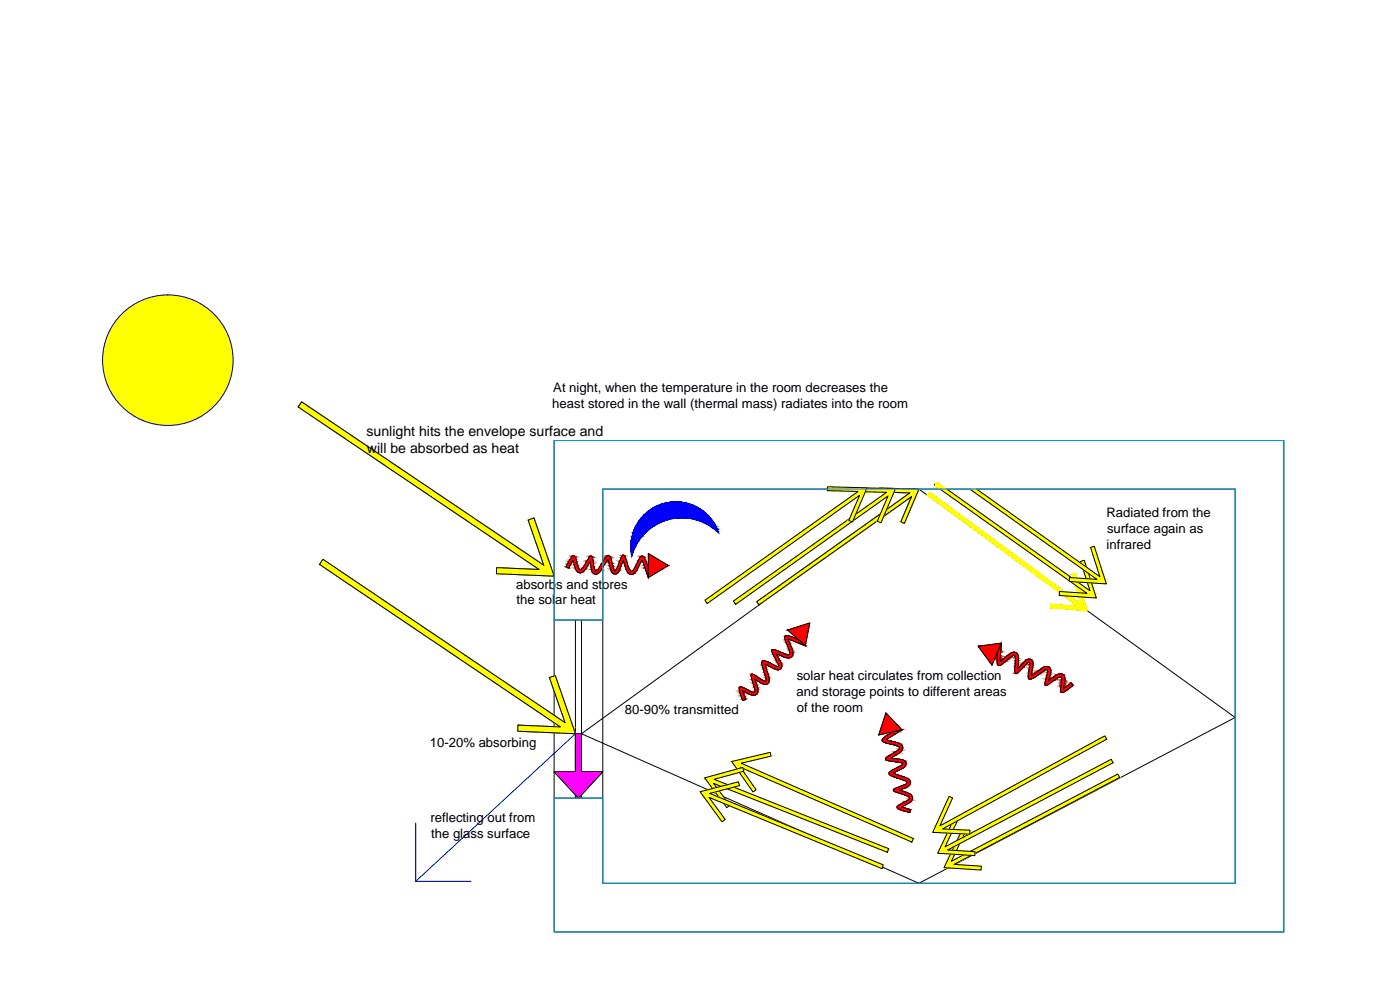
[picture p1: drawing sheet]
<svg xmlns="http://www.w3.org/2000/svg" width="420mm" height="297mm" viewBox="0 0 420 297" stroke-linecap="round" stroke-linejoin="round" font-family="sans-serif">
<defs><g id="words">
<g font-size="4.2">
<text x="110" y="130.9">sunlight hits the envelope surface and</text>
<text x="110.1" y="136">will be absorbed as heat</text>
</g>
<g font-size="3.9">
<text x="166" y="117.7">At night, when the temperature in the room decreases the</text>
<text x="165.7" y="122.4">heast stored in the wall (thermal mass) radiates into the room</text>
<text x="332.1" y="155.3">Radiated from the</text>
<text x="332.2" y="160">surface again as</text>
<text x="332.1" y="164.8">infrared</text>
<text x="154.9" y="176.6">absorbs and stores</text>
<text x="155" y="181.4">the solar heat</text>
<text x="239.1" y="208.8">and storage points to different areas</text>
<text x="239.1" y="204">solar heat circulates from collection</text>
<text x="187.6" y="214.2">80-90% transmitted</text>
<text x="239.1" y="213.6">of the room</text>
<text x="129" y="224">10-20% absorbing</text>
<text x="129.2" y="246.6">reflecting out from</text>
<text x="129.4" y="251.4">the glass surface</text>
</g>
</g></defs>
<!-- layer: 0 -->
<g fill="none" stroke="#000" stroke-width=".3">
<path d="M90.5 120.6l72.7 49-4.7-13.5 1.7-.7 6.1 17.5-17.3-.8 .1-1.8 12.7 .6-72.3-48.8zM166.3 132.2h219v147.4h-219zM180.9 146.7h189.8v118.3h-189.8zM280.4 145.6h.1M282.1 146.7l44.1 31.3-8.2-.5-.1 1.2 11.1 .7-3.6-11.3-1.1 .4 2.8 8.8-42.9-30.6M291.1 146.7l38.1 27.1-8.2-.5-.1 1.2 11.1 .7-3.6-11.3-1.1 .4 2.8 8.7-37-26.3M95.9 169.3l1-1.5 72.7 49-4.7-13.5 1.7-.6 6.1 17.4M95.9 169.3l72.3 48.8-12.7-.5-.1 1.8 17.3 .7M96.9 167.8l72.7 49-4.7-13.5 1.7-.6 6.1 17.4-17.3-.7 .1-1.8 12.7 .5-72.3-48.8zM171.5 167.1l.9-.3a4.8 4.8 0 0 1 1 2.9l.4 1 .3 .3a12.5 12.5 0 0 0 3-4l.5-.1a4.8 4.8 0 0 1 .6 3.2l.2 .8 .4 .5 1.6-2.1a5 5 0 0 1 2.1-2.7l.4 .1 .3 .6 1 3.5 .3 .5 .5-.4 1-2.7a1.88 1.88 0 0 1 1.1-1.6h.1a6.9 6.9 0 0 1 1.4 3.6l.5 1 .6 .2 1.2-1.9a4.6 4.6 0 0 1 1.6-2.7h.3a6.3 6.3 0 0 1 1.8 3.7v2.8l-1.9-5.3-.3 .5a5.9 5.9 0 0 1-2.8 3.9 1.72 1.72 0 0 1-1.6-1.4l-1-2.8-.7 1.8a2.31 2.31 0 0 1-1.8 2.2 1.67 1.67 0 0 1-1.3-1.5l-.7-2.8-1 1.3a5 5 0 0 1-2.4 3 1.39 1.39 0 0 1-1.6-1.3l-.4-2.4-.8 1.4a2.74 2.74 0 0 1-2.3 2 1.75 1.75 0 0 1-1.4-1.6l-.6-2.2-1.3 2.3-.8-.4zM194.6 166.1l6 3.6-6 3.6zM166.3 186h14.6"/>
<path d="M172.7 186v53.5M174.5 186v53.5M211.6 180.1l45.9-32.6-9.2-.3v-1.1l11.9 .3-4.4 10.2-1.1-.5 3.3-7.5-45.8 32.5zM220.1 180.4l46-32.7-9.2-.2v-1.2l11.8 .3-4.3 10.3-1.1-.5 3.2-7.6-45.7 32.5zM227.1 180.5l46-32.6-9.2-.3v-1.2l11.9 .3-4.4 10.3-1-.4 3.2-7.6-45.8 32.5zM235.6 190.9a5.9 5.9 0 0 1 4.1 1.1l2 1.8-5.2-2.1 .4 1a5.7 5.7 0 0 1 1 3.9l-.6 .6a2.56 2.56 0 0 1-2.5-.3l-1.9-.8 .4 .8a5.9 5.9 0 0 1 1.3 3 1.38 1.38 0 0 1-1 1.1 1.38 1.38 0 0 1-1.4-.4l-2.6-1.3 1.1 4a1.4 1.4 0 0 1-.3 1.8 1.4 1.4 0 0 1-1.8-.1l-2-1.2 .2 .4a5.7 5.7 0 0 1 .6 3.5l-.2 .4-.7 .4a4.8 4.8 0 0 1-3.3-1.1l-.3-.2 .9 2.7-.8 .3a5.7 5.7 0 0 1-.9-4h.7l1.8 .9a1.84 1.84 0 0 0 1.9 .5v-.7l-1.1-4.1a.42 .42 0 0 1 .3-.5 .42 .42 0 0 1 .5 .2l3.1 1.9a.47 .47 0 0 0 .6-.2 .47 .47 0 0 0 0-.6l-.8-2.8a2.28 2.28 0 0 1-.2-2.5h.8l3.7 1.7a.36 .36 0 0 0 .4-.2 .36 .36 0 0 0-.2-.4l-1.7-3.4a.75 .75 0 0 1-.1-1.1l1 .1 3.4 1.4 .8-.1a1.92 1.92 0 0 0-.3-1.8l-1.1-2.6zM236.4 189l6.6-2.1-1.3 6.9zM293.6 193.9l6.9-.9-2.8 6.6zM300.5 193l-.3 5.6 .8-.7a6.4 6.4 0 0 1 3.2-2.2l.5 .1 .6 .4a3 3 0 0 1 .3 2.4l-.2 2 1.4-1.4a2.36 2.36 0 0 1 2.4-1.4 1.79 1.79 0 0 1 .7 2.5l-.4 2.4 1.4-.9a7 7 0 0 1 3.3-1.8 1.54 1.54 0 0 1 1 2.3l-.5 1.9 .4-.4a6.4 6.4 0 0 1 3.1-1.6l.8 .2 .4 .4a5.1 5.1 0 0 1-.1 3.4l-.1 .4 2.2-1.7 .6 .7a7.6 7.6 0 0 1-3.5 2.1l-.2-.9 .4-3.2a.58 .58 0 0 0-.5-.6 .58 .58 0 0 0-.6 .3l-3.3 2.2a.45 .45 0 0 1-.6 .1 .45 .45 0 0 1-.1-.7l.8-3.5a.46 .46 0 0 0-.3-.6 .46 .46 0 0 0-.6 .3l-2.8 1.9a1.86 1.86 0 0 1-1.9 .7 9.9 9.9 0 0 1 .3-4.7 .36 .36 0 0 0-.3-.3 .36 .36 0 0 0-.4 .2l-2.3 2.4a1.25 1.25 0 0 1-1.4 .7l-.2-.6 .2-4.4a.47 .47 0 0 0-.4-.4 .47 .47 0 0 0-.5 .2l-2.8 2.3a1.12 1.12 0 0 1-1.4 .5 7.5 7.5 0 0 1-.2-4.2zM265.9 213.9l4.8 5.1-7 1.5zM166.3 231.6h14.6l-7.3 7.9zM166.3 239.5h14.6"/>
<path d="M172.7 220.1h1.8v19.4h-1.8zM172.7 220.1h1.8v11.5h6.4l-7.3 7.9-7.3-7.9h6.4zM174.5 220.1l101.3-73.4 94.9 68.6-94.9 49.7zM210.1 237.5l11.5-2.9 .3 1.1-8.9 2.4 52.1 21.4-.4 1.1-51.9-21.4 4.8 6.7-.9 .7zM211.5 233.4l11.4-3.1 .3 1.1-8.9 2.4 52.4 20.8-.4 1.1-52.2-20.7 5 6.6-1 .7zM219.6 228.5l11.6-2.8 .2 1.2-9 2.1 51.7 22.6-.4 1.1-51.5-22.5 4.7 6.8-.9 .6zM265.1 221.5l.2-.2a8.9 8.9 0 0 1 3.7-2l1.7-.3-4.7 3 .5 .1a6.5 6.5 0 0 1 4.2 1.6 1.76 1.76 0 0 1-1.1 2.5l-2.2 1.3 .9 .1a4.5 4.5 0 0 1 3.5 1 1.47 1.47 0 0 1-1.1 2l-2.7 1.4 .6 .3a9.9 9.9 0 0 1 4.5 1.9 1.55 1.55 0 0 1-1.4 2.2l-1.8 .6a6.6 6.6 0 0 1 3.8 2 1.58 1.58 0 0 1-1.1 2.1l-2 1 2.6 .8-.2 .9-.5-.2a4.7 4.7 0 0 1-3.2-1.4l.3-.5 2.7-1.5 .6-.8a8.2 8.2 0 0 0-4.2-1.8l-.5-.5 .2-.3 3.2-1.4 .7-.6a8.5 8.5 0 0 0-3.8-1.7 1.57 1.57 0 0 1-1.7-1.2 11.5 11.5 0 0 1 4-2.4l.2-.4-1.4-.4a7 7 0 0 1-3.8-.8l.4-.7 3.1-2 .7-.8a2.61 2.61 0 0 0-2.1-1 4.2 4.2 0 0 1-3.1-1.2zM284.8 238.9l1.1 .5-3.8 8.4 49.5-27 .5 1-49.2 26.9 8.2 .4v1.2l-11.2-.6zM286.5 245.3l1.1 .5-4 8.3 49.9-26.3 .5 1.1-49.6 26.1 8.2 .5-.1 1.2-11.1-.7zM288.4 249.6l1.1 .5-4 8.3 50-26.1 .5 1-49.7 26 8.2 .6-.1 1.1-11.1-.7z"/>
</g>
<g fill="#ff0" stroke="#ff0" stroke-width=".3">
<path d="M90.5 120.6l2.3 1.5h-3.3z"/>
<path d="M158.5 156.1l1.7-.7 .3 .7z"/>
<path d="M149.1 170.3l12.7 .6h-12.8z"/>
<path d="M149 170.9h16.6l.4 1.2z"/>
<path d="M96.9 167.8l2.3 1.5h-3.3z"/>
<path d="M164.9 203.3l1.7-.6 .2 .6z"/>
<path d="M155.5 217.6l12.7 .5h-12.8z"/>
<path d="M155.4 218.1h16.6l.4 1.3z"/>
<path d="M263.9 146.4l11.9 .3h-11.9z"/>
<path d="M273.6 149h1.2l-3.2 7.6z"/>
<path d="M229.2 180.5l31.7-23.9h2z"/>
<path d="M256.9 146.3l11.8 .3h-11.8z"/>
<path d="M266.5 148.8h1.3l-3.2 7.6z"/>
<path d="M222.1 180.4l31.7-24h2.1z"/>
<path d="M248.3 146.1l11.9 .3h-11.9z"/>
<path d="M258 148.6h1.3l-3.3 7.5z"/>
<path d="M213.6 180.1l31.7-24h2z"/>
<path d="M279 147.6l1.3 1h-2z"/>
<path d="M321.7 172.3l1.1-.4 .1 .4z"/>
<path d="M315.3 181.2l8.1 .7h-8.2z"/>
<path d="M315.2 181.9h10.7l.1 .4z"/>
<path d="M281.1 144.6l1.4 1h-2.1z"/>
<path d="M324.3 168.5l1.1-.4 .1 .4z"/>
<path d="M318 177.5l8.2 .5h-8.3z"/>
<path d="M317.9 178h10.7l.2 .7z"/>
<path d="M327.3 164.3l1.1-.4 .1 .4z"/>
<path d="M321 173.3l8.2 .5h-8.3z"/>
<path d="M320.9 173.8h10.7l.2 .7z"/>
<path d="M333.5 233.3l2-1 .5 1z"/>
<path d="M288.4 249.6l1.1 .5h-1.3z"/>
<path d="M283.5 259.9h11v.4z"/>
<path d="M331.5 228.9l2-1.1 .5 1.1z"/>
<path d="M286.5 245.3l1.1 .5h-1.3z"/>
<path d="M281.6 255.5h11v.5z"/>
<path d="M329.7 221.8l1.9-1 .5 1z"/>
<path d="M284.8 238.9l1.1 .5h-1.3z"/>
<path d="M280.2 249.1h10.9v.6z"/>
<path d="M226.3 226.9l4.9-1.2 .2 1.2z"/>
<path d="M220.8 230.2h1.4l4.7 6.8z"/>
<path d="M222.2 230.2h3l48.9 21.4z"/>
<path d="M218.8 231.4l4.1-1.1 .3 1.1z"/>
<path d="M212.7 235h1.4l5 6.6z"/>
<path d="M214.1 235h3.2l49.4 19.6z"/>
<path d="M217.2 235.7l4.4-1.1 .3 1.1z"/>
<path d="M211.3 239.2h1.5l4.8 6.7z"/>
<path d="M212.8 239.2h3.1l49.2 20.3z"/>
<path d="M89.5 122.1l50.3 34h3.3zM89.5 122.1h3.3l50.3 34z"/>
<path d="M158.5 156.1l4.7 13.5h2zM158.5 156.1h2l4.7 13.5z"/>
<path d="M139.8 156.1l20.1 13.5h3.3zM139.8 156.1h3.3l20.1 13.5z"/>
<path d="M159.9 169.6l1.9 1.3h3.8zM159.9 169.6h5.3l.4 1.3z"/>
<path d="M149 170.9v1.2h17zM149 172.1h17l.3 .8z"/>
<path d="M95.9 169.3l50.3 34h3.3zM95.9 169.3h3.3l50.3 34z"/>
<path d="M164.9 203.3l4.7 13.5h1.9zM164.9 203.3h1.9l4.7 13.5z"/>
<path d="M146.2 203.3l20.1 13.5h3.3zM146.2 203.3h3.3l20.1 13.5z"/>
<path d="M166.3 216.8l1.9 1.3h3.8zM166.3 216.8h5.2l.5 1.3z"/>
<path d="M155.4 218.1v1.3h17zM155.4 219.4h17l.3 .7z"/>
<path d="M263.9 146.7v.9h11.5zM263.9 146.7h11.9l-.4 .9z"/>
<path d="M263.9 147.6l11.4 .3zM263.9 147.6h11.5l-.1 .3z"/>
<path d="M271.5 149h3.3l-1.7-1.1zM273.1 147.9h2.2l-.5 1.1z"/>
<path d="M273.6 149l-3.2 7.6h1.2zM270.4 156.6h1.2l-.2 .4z"/>
<path d="M260.9 156.6h2l8.6-7.6zM262.9 156.6l8.6-7.6h2.1z"/>
<path d="M227.1 180.5h2.1l31.7-23.9zM227.1 180.5h2.1l-1.4 1z"/>
<path d="M263.9 146.7v.9h11.5zM263.9 146.7h11.9l-.4 .9z"/>
<path d="M263.9 147.6l11.4 .3zM263.9 147.6h11.5l-.1 .3z"/>
<path d="M271.5 149h3.3l-1.7-1.1zM273.1 147.9h2.2l-.5 1.1z"/>
<path d="M273.6 149l-3.2 7.6h1.2zM270.4 156.6h1.2l-.2 .4z"/>
<path d="M260.9 156.6h2l8.6-7.6zM262.9 156.6l8.6-7.6h2.1z"/>
<path d="M227.1 180.5h2.1l31.7-23.9zM227.1 180.5h2.1l-1.4 1z"/>
<path d="M256.9 146.6v.9h11.5zM256.9 146.6h11.8l-.3 .9z"/>
<path d="M256.9 147.5l11.4 .2zM256.9 147.5h11.5l-.1 .2z"/>
<path d="M264.5 148.8h3.3l-1.7-1.1zM266.1 147.7h2.2l-.5 1.1z"/>
<path d="M266.5 148.8l-3.2 7.6h1.3zM263.3 156.4h1.3l-.2 .5z"/>
<path d="M253.8 156.4h2.1l8.6-7.6zM255.9 156.4l8.6-7.6h2z"/>
<path d="M220.1 180.4h2l31.7-24zM220.1 180.4h2l-1.3 .9z"/>
<path d="M248.3 146.4v.8h11.5zM248.3 146.4h11.9l-.4 .8z"/>
<path d="M248.3 147.2l11.4 .3zM248.3 147.2h11.5l-.1 .3z"/>
<path d="M256 148.6h3.3l-1.8-1.1zM257.5 147.5h2.2l-.4 1.1z"/>
<path d="M258 148.6l-3.3 7.5h1.3zM254.7 156.1h1.3l-.2 .5z"/>
<path d="M245.3 156.1h2l8.7-7.5zM247.3 156.1l8.7-7.5h2z"/>
<path d="M211.6 180.1h2l31.7-24zM211.6 180.1h2l-1.4 1z"/>
<path d="M278.3 148.6l32.1 23.7h2zM278.3 148.6h2l32.1 23.7z"/>
<path d="M321.7 172.3l2.7 8.8h1.2zM321.7 172.3h1.2l2.7 8.8z"/>
<path d="M310.4 172.3l12 8.8h2zM310.4 172.3h2l12 8.8z"/>
<path d="M322.4 181.1l1 .8h2.5zM322.4 181.1h3.2l.3 .8z"/>
<path d="M315.2 181.9l-.1 .4h10.9zM315.1 182.3h10.9l.3 1z"/>
<path d="M280.4 145.6l32.3 22.9h2zM280.4 145.6h2.1l32.2 22.9z"/>
<path d="M324.3 168.5l2.8 8.8h1.3zM324.3 168.5h1.2l2.9 8.8z"/>
<path d="M312.7 168.5l12.4 8.8h2zM312.7 168.5h2l12.4 8.8z"/>
<path d="M325.1 177.3l1.1 .7h2.4zM325.1 177.3h3.3l.2 .7z"/>
<path d="M317.9 178v.7h10.9zM317.9 178.7h10.9l.2 .7z"/>
<path d="M291.1 146.7l24.6 17.6h2zM291.1 146.7h2l24.6 17.6z"/>
<path d="M327.3 164.3l2.8 8.7h1.2zM327.3 164.3h1.2l2.8 8.7z"/>
<path d="M315.7 164.3l12.4 8.7h2zM315.7 164.3h2l12.4 8.7z"/>
<path d="M328.1 173l1.1 .8h2.4zM328.1 173h3.2l.3 .8z"/>
<path d="M320.9 173.8v.7h10.9zM320.9 174.5h10.9l.2 .7z"/>
<path d="M285.5 258.4h2.6l45.4-25.1zM288.1 258.4l45.4-25.1h2.5z"/>
<path d="M288.2 250.1l-4 8.3h1.3zM288.2 250.1h1.3l-4 8.3z"/>
<path d="M284.2 258.4l-.4 .9h2.5zM284.2 258.4h3.9l-1.8 .9z"/>
<path d="M283.8 259.3l-.3 .6h11zM283.8 259.3l10.7 .6z"/>
<path d="M283.5 259.9l-.2 .4h11.2zM283.3 260.3h11.2l-.1 .7z"/>
<path d="M283.6 254.1h2.5l45.4-25.2zM286.1 254.1l45.4-25.2h2.5z"/>
<path d="M286.3 245.8l-4 8.3h1.3zM286.3 245.8h1.3l-4 8.3z"/>
<path d="M282.3 254.1l-.4 .9h2.5zM282.3 254.1h3.8l-1.7 .9z"/>
<path d="M281.9 255l-.3 .5h11zM281.9 255l10.7 .5z"/>
<path d="M281.6 255.5l-.2 .5h11.2zM281.4 256h11.2l-.1 .7z"/>
<path d="M282.1 247.8h2.4l45.2-26zM284.5 247.8l45.2-26h2.4z"/>
<path d="M284.6 239.4l-3.8 8.4h1.3zM284.6 239.4h1.3l-3.8 8.4z"/>
<path d="M280.8 247.8l-.4 .9h2.5zM280.8 247.8h3.7l-1.6 .9z"/>
<path d="M280.4 248.7l-.2 .4h10.9zM280.4 248.7l10.7 .4z"/>
<path d="M280.2 249.1l-.3 .6h11.2zM279.9 249.7h11.2v.6z"/>
<path d="M219.6 228.5h5.1l1.6-1.6zM224.7 228.5l1.6-1.6h5.1z"/>
<path d="M219.6 228.5l.4 .5h2.4zM219.6 228.5h5.1l-2.3 .5z"/>
<path d="M220 229l.8 1.2h4.4zM220 229h2.4l2.8 1.2z"/>
<path d="M220.8 230.2l4.7 6.8h1.4zM225.5 237h1.4l-.9 .6z"/>
<path d="M222.2 230.2l49 21.4h2.9zM271.2 251.6h2.9l-.4 1.1z"/>
<path d="M211.5 233.4h4.4l2.9-2zM215.9 233.4l2.9-2h4.4z"/>
<path d="M211.5 233.4l.3 .4h2.5zM211.5 233.4h4.4l-1.6 .4z"/>
<path d="M211.8 233.8l.9 1.2h4.6zM211.8 233.8h2.5l3 1.2z"/>
<path d="M212.7 235l4.9 6.6h1.5zM217.6 241.6h1.5l-1 .7z"/>
<path d="M214.1 235l49.4 19.6h3.2zM263.5 254.6h3.2l-.4 1.1z"/>
<path d="M210.1 237.5h4.7l2.4-1.8zM214.8 237.5l2.4-1.8h4.7z"/>
<path d="M210.1 237.5l.4 .6h2.5zM210.1 237.5h4.7l-1.8 .6z"/>
<path d="M210.5 238.1l.8 1.1h4.6zM210.5 238.1h2.5l2.9 1.1z"/>
<path d="M211.3 239.2l4.9 6.7h1.4zM216.2 245.9h1.4l-.9 .7z"/>
<path d="M212.8 239.2l49.2 20.3h3.1zM262 259.5h3.1l-.4 1.1z"/>
</g>
<g fill="#f00" stroke="#f00" stroke-width=".3">
<path d="M186.9 166.6h.3z"/>
<path d="M182.5 166.6h.2z"/>
<path d="M192.6 166.8h.2z"/>
<path d="M177.3 166.9h.2z"/>
<path d="M170.5 170.4h.2z"/>
<path d="M174 171.8h.2z"/>
<path d="M184.4 172.2h.4z"/>
<path d="M178.4 172.2h.8z"/>
<path d="M188.9 172.2h1.1z"/>
<path d="M194.2 172.2h.4v.2z"/>
<path d="M237.4 192h2.3z"/>
<path d="M241.1 193.6h.5z"/>
<path d="M236.4 194.1h1.1z"/>
<path d="M231.9 194.9h.2z"/>
<path d="M232.3 196.9h1z"/>
<path d="M236.3 197.4h.6z"/>
<path d="M229.1 198.2h.1z"/>
<path d="M233.2 200.9h.5z"/>
<path d="M229.8 204.4h1z"/>
<path d="M229.7 204.4h1.1z"/>
<path d="M229.4 205.3h.4z"/>
<path d="M226.3 207.7h1.1z"/>
<path d="M225.8 208.6h.6z"/>
<path d="M225.9 208.6h.5z"/>
<path d="M222.9 210.1h.3z"/>
<path d="M269.3 219.3l1.4-.3-.5 .3z"/>
<path d="M268.1 219.6h1.6z"/>
<path d="M269.3 225.2h1.3z"/>
<path d="M270.3 228.8h1.5z"/>
<path d="M268.2 237h1.8z"/>
<path d="M270.1 242.9h3.1z"/>
<path d="M272.7 243.7h.3z"/>
<path d="M300.5 193l-.1 .3z"/>
<path d="M304.2 195.7h.2z"/>
<path d="M303.7 195.8h1.2z"/>
<path d="M303.2 196.1h2z"/>
<path d="M308.8 197.8h.2z"/>
<path d="M299.7 199.7h.2z"/>
<path d="M304.8 202.1h.1z"/>
<path d="M304.8 202.1h.2z"/>
<path d="M318.2 202.2h.2z"/>
<path d="M316.4 203h3z"/>
<path d="M309 203.8h.2z"/>
<path d="M309 203.8h.3z"/>
<path d="M313.7 205.6h.2z"/>
<path d="M313.7 205.6h.3z"/>
<path d="M318.6 207.8h.1z"/>
<path d="M318.6 207.8h.3z"/>
<path d="M194.6 166.1v3.6h6zM194.6 169.7h6l-6 3.6z"/>
<path d="M186.9 166.6h.3zM186.9 166.6h.3z"/>
<path d="M182.3 166.7h.6zM182.5 166.6l.4 .1z"/>
<path d="M182.3 166.7l.6 .1zM182.3 166.7l.6 .1z"/>
<path d="M186.7 166.8h.7zM186.9 166.6l.5 .2z"/>
<path d="M172 166.8h.4zM172.1 166.7l.3 .1z"/>
<path d="M172 166.8h.4zM172 166.8h.4z"/>
<path d="M186.7 166.8h.7zM186.7 166.8h.7z"/>
<path d="M192.5 166.8h.3zM192.6 166.8h.2z"/>
<path d="M192.5 166.8h.4zM192.5 166.8h.4z"/>
<path d="M177.2 166.9h.4zM177.3 166.9h.3z"/>
<path d="M171.8 166.9h.7zM172 166.8l.5 .1z"/>
<path d="M182 167h1.1l-.8-.2zM182.3 166.8h.6l.2 .2z"/>
<path d="M192.3 167h.7zM192.5 166.8l.5 .2z"/>
<path d="M182 167h1.1zM182 167h1.1z"/>
<path d="M177.1 167h.6zM177.2 166.9l.5 .1z"/>
<path d="M177.1 167l.6 .1zM177.1 167l.6 .1z"/>
<path d="M171.5 167.1h1.1l-.8-.2zM171.8 166.9h.7l.1 .2z"/>
<path d="M192.3 167l-.1 .2h1zM192.3 167h.7l.2 .2z"/>
<path d="M171.5 167.1l1.1 .1zM171.5 167.1l1.1 .1z"/>
<path d="M192.1 167.2h1.2zM192.2 167.2h1.1z"/>
<path d="M182 167l-.2 .3h1.4zM182 167h1.1l.1 .3z"/>
<path d="M176.8 167.3h1l-.8-.2zM177 167.1l.8 .2z"/>
<path d="M176.8 167.3l1 .1zM176.8 167.3l1 .1z"/>
<path d="M186.7 166.8l-.3 .6h1.3zM186.7 166.8h.7l.3 .6z"/>
<path d="M186.4 167.4h1.3zM186.4 167.4h1.3z"/>
<path d="M181.8 167.3l-.3 .3h1.8zM181.8 167.3h1.4l.1 .3z"/>
<path d="M171.5 167.2l-.4 .6h1.8zM171.5 167.2h1.1l.3 .6z"/>
<path d="M192.1 167.2l-.4 .6h1.9zM192.1 167.2h1.2l.3 .6z"/>
<path d="M181.5 167.6l-.2 .3h2.1zM181.5 167.6h1.8l.1 .3z"/>
<path d="M182.4 167.9h1zM182.4 167.9h1z"/>
<path d="M191.7 167.8l1.9 .1zM191.7 167.8l1.9 .1z"/>
<path d="M171.1 167.8l1.8 .1zM171.1 167.8l1.8 .1z"/>
<path d="M182.5 167.9l.9 .1zM182.5 167.9l.9 .1z"/>
<path d="M176.8 167.4l-.4 .6h1.5zM176.8 167.4h1l.1 .6z"/>
<path d="M181.3 167.9l-.1 .1h1.1zM181.3 167.9h1.1z"/>
<path d="M191.7 167.9l-.1 .1h2.1zM191.7 167.9l2 .1z"/>
<path d="M192.7 168l1 .1zM192.7 168l1 .1z"/>
<path d="M191.6 168l1 .1zM191.6 168h1.1z"/>
<path d="M171 167.9l-.1 .2h2zM171 167.9h1.9v.2z"/>
<path d="M182.5 168l1 .1zM182.5 168l1 .1z"/>
<path d="M172 168.1h.9zM172 168.1h.9z"/>
<path d="M170.9 168.1h1.1zM170.9 168.1h1.1z"/>
<path d="M192.7 168.1h1zM192.7 168.1h1z"/>
<path d="M176.4 168l-.2 .2h1.8zM176.4 168h1.5l.1 .2z"/>
<path d="M191.6 168.1l1 .1zM191.6 168.1h1z"/>
<path d="M186.4 167.4l-.4 .8h2zM186.4 167.4h1.3l.3 .8z"/>
<path d="M187 168.2h1zM187 168.2h1z"/>
<path d="M186 168.2h1zM186 168.2h1zM186 168.2h1zM186 168.2h1z"/>
<path d="M187 168.2h1zM187 168.2h1z"/>
<path d="M186 168.2l1 .1zM186 168.2h1z"/>
<path d="M181.2 168l-.2 .4h1.1zM181.2 168h1.1l-.2 .4z"/>
<path d="M170.9 168.1l-.2 .3h1.1zM170.9 168.1h1.1l-.2 .3z"/>
<path d="M172 168.1l.1 .4h1zM172 168.1h.9l.2 .4z"/>
<path d="M191.6 168.2l-.2 .3h1zM191.6 168.2h1l-.2 .3z"/>
<path d="M176.2 168.2l-.2 .3h2zM176.2 168.2h1.8v.3z"/>
<path d="M186 168.3l-.1 .2h1zM186 168.3h1l-.1 .2z"/>
<path d="M177.1 168.5h.9zM177.1 168.5h.9z"/>
<path d="M176 168.5h1.1zM176 168.5h1.1z"/>
<path d="M176 168.6h1.1zM176 168.5l1.1 .1z"/>
<path d="M177.1 168.5l.9 .1zM177.1 168.5l.9 .1z"/>
<path d="M170.7 168.4l-.1 .2h1.1zM170.7 168.4h1.1l-.1 .2z"/>
<path d="M177.1 168.6l.9 .1zM177.1 168.6l.9 .1z"/>
<path d="M192.8 168.1l.2 .6h1zM192.8 168.1h.9l.3 .6z"/>
<path d="M182.6 168.1l.1 .7h1zM182.6 168.1h.9l.2 .7z"/>
<path d="M193 168.7l1 .1zM193 168.7l1 .1z"/>
<path d="M176 168.6l-.1 .2h1zM176 168.6h1.1l-.2 .2z"/>
<path d="M177.1 168.7l.1 .3h.9zM177.1 168.7h.9l.1 .3z"/>
<path d="M175.9 168.8l-.1 .2h1zM175.9 168.8h1l-.1 .2z"/>
<path d="M185.9 168.5l-.2 .5h1zM185.9 168.5h1l-.2 .5z"/>
<path d="M182.7 168.8l.1 .3h.9zM182.7 168.8h1v.3z"/>
<path d="M181 168.4l-.5 .8h1zM181 168.4h1.1l-.6 .8z"/>
<path d="M170.6 168.6l-.3 .6h1zM170.6 168.6h1.1l-.4 .6z"/>
<path d="M180.5 169.2l-.1 .1h1.1zM180.5 169.2h1v.1z"/>
<path d="M172.1 168.5l.3 .9h.9zM172.1 168.5h1l.2 .9z"/>
<path d="M191.4 168.5l-.5 1h1zM191.4 168.5h1l-.5 1z"/>
<path d="M170.3 169.2l-.2 .4h1zM170.3 169.2h1l-.2 .4z"/>
<path d="M193.1 168.8l.3 .9h.9zM193.1 168.8h.9l.3 .9z"/>
<path d="M175.8 169l-.5 .7h1.1zM175.8 169h1l-.4 .7z"/>
<path d="M172.4 169.4v.3h1zM172.4 169.4h.9l.1 .3z"/>
<path d="M182.8 169.1l.2 .6h.9zM182.8 169.1h.9l.2 .6z"/>
<path d="M193.4 169.7l.9 .1zM193.4 169.7l.9 .1z"/>
<path d="M175.3 169.7l-.1 .2h1.1zM175.3 169.7h1.1l-.1 .2z"/>
<path d="M185.7 169l-.4 1h1zM185.7 169h1l-.4 1z"/>
<path d="M183 169.7v.3h1zM183 169.7h.9l.1 .3z"/>
<path d="M193.4 169.8l.1 .2h.9zM193.4 169.8h.9l.1 .2z"/>
<path d="M170.1 169.6l-.2 .4h1zM170.1 169.6h1l-.2 .4z"/>
<path d="M169.9 170l1 .1zM169.9 170l1 .1z"/>
<path d="M177.2 169l.1 1.1h.9zM177.2 169h.9l.1 1.1z"/>
<path d="M187 168.2l.6 1.9h1zM187 168.2h1l.6 1.9z"/>
<path d="M185.3 170l1 .1zM185.3 170h1z"/>
<path d="M187.6 170.1l1 .1zM187.6 170.1l1 .1z"/>
<path d="M169.9 170.1l.9 .1zM169.9 170.1h1z"/>
<path d="M193.5 170v.2h1zM193.5 170h.9l.1 .2z"/>
<path d="M180.4 169.3l-.5 .9h1zM180.4 169.3h1.1l-.6 .9z"/>
<path d="M193.5 170.2h1zM193.5 170.2h1z"/>
<path d="M190.9 169.5l-.4 .7h1.1zM190.9 169.5h1l-.3 .7z"/>
<path d="M172.4 169.7l.2 .6h1zM172.4 169.7h1l.2 .6z"/>
<path d="M170.1 170.2l.6 .2zM170.1 170.2h.7l-.1 .2z"/>
<path d="M190.5 170.2l1 .2zM190.5 170.2h1.1z"/>
<path d="M170.5 170.4h.2zM170.4 170.4h.3zM170.4 170.4h.3z"/>
<path d="M193.5 170.2l.1 .2h.9zM193.5 170.2h1v.2z"/>
<path d="M175.2 169.9l-.4 .5h1.2zM175.2 169.9h1.1l-.3 .5z"/>
<path d="M193.6 170.4l1 .1zM193.6 170.4l1 .1z"/>
<path d="M172.6 170.3l.1 .2h1zM172.6 170.3h1l.1 .2z"/>
<path d="M193.6 170.5l1 .1zM193.6 170.5l1 .1z"/>
<path d="M183 170l.2 .7h1zM183 170h1l.2 .7z"/>
<path d="M174.8 170.4l-.2 .3h1.1zM174.8 170.4h1.2l-.3 .3z"/>
<path d="M174.6 170.7h1.1zM174.6 170.7h1.1z"/>
<path d="M172.7 170.5l.1 .2h1zM172.7 170.5h1l.1 .2z"/>
<path d="M183.2 170.7l1 .1zM183.2 170.7l1 .1z"/>
<path d="M193.6 170.6l.1 .2h.9zM193.6 170.6h1v.2z"/>
<path d="M185.3 170.1l-.3 .8h1zM185.3 170.1h1l-.3 .8z"/>
<path d="M177.5 170.9h.9zM177.5 170.9h.9zM177.3 170.1l.2 .8h.9zM177.3 170.1h.9l.2 .8z"/>
<path d="M185 170.9h1zM185 170.9h1z"/>
<path d="M179.9 170.2l-.5 .7h1.1zM179.9 170.2h1l-.4 .7z"/>
<path d="M174.3 170.9h1.3l-1-.2zM174.6 170.7h1.1l-.1 .2z"/>
<path d="M187.7 170.2l.2 .7h1zM187.7 170.2h.9l.3 .7z"/>
<path d="M172.8 170.7l.1 .2h1.1zM172.8 170.7l1.2 .2z"/>
<path d="M179.4 170.9h1.1zM179.4 170.9h1.1z"/>
<path d="M174.3 170.9h1.3zM174.3 170.9h1.3z"/>
<path d="M172.9 170.9h1.1zM172.9 170.9h1.1z"/>
<path d="M174.1 171h1.4zM174.3 170.9h1.3z"/>
<path d="M172.9 170.9l1.2 .1zM172.9 170.9l1.2 .1z"/>
<path d="M187.9 170.9l1.1 .1zM187.9 170.9l1.1 .1z"/>
<path d="M190.5 170.4l-.5 .6h1.1zM190.5 170.4h1l-.4 .6z"/>
<path d="M183.2 170.8l.2 .2h.9zM183.2 170.8h1l.1 .2z"/>
<path d="M190 171.1h1.1zM190 171h1.1z"/>
<path d="M185 170.9l-.2 .2h1.1zM185 170.9h1l-.1 .2z"/>
<path d="M179.2 171.1h1.2l-1-.2zM179.4 170.9h1.1l-.1 .2z"/>
<path d="M177.5 170.9l.1 .2h.9zM177.5 170.9h.9l.1 .2z"/>
<path d="M188 171l1.1 .2zM188 171h1l.1 .2z"/>
<path d="M172.9 171l.1 .2h2.4zM172.9 171h2.6l-.1 .2z"/>
<path d="M183.4 171v.3h1zM183.4 171h.9l.1 .3z"/>
<path d="M189.8 171.3h1.2l-1-.2zM190 171.1h1.1l-.1 .2z"/>
<path d="M184.7 171.3h1.1l-1-.2zM184.8 171.1h1.1l-.1 .2z"/>
<path d="M177.6 171.1v.2h1.1zM177.6 171.1l1.1 .2z"/>
<path d="M179 171.3h1.2l-1-.2zM179.2 171.1h1.2l-.2 .2z"/>
<path d="M177.6 171.3h1.1zM177.6 171.3h1.1z"/>
<path d="M184.5 171.3h1.3zM184.7 171.3h1.1z"/>
<path d="M183.4 171.3h1.1zM183.4 171.3h1.1z"/>
<path d="M188.1 171.2l.1 .1h1.1zM188.1 171.2l1.2 .1z"/>
<path d="M178.8 171.3h1.4zM179 171.3h1.2z"/>
<path d="M177.6 171.3h1.2zM177.6 171.3h1.2z"/>
<path d="M178.8 171.4h1.4zM178.8 171.3l1.4 .1z"/>
<path d="M177.6 171.3l1.2 .1zM177.6 171.3l1.2 .1z"/>
<path d="M189.7 171.4h1.2zM189.8 171.3h1.2z"/>
<path d="M193.7 170.8l.2 .6h.7zM193.7 170.8h.9v.6z"/>
<path d="M189.5 171.4h1.4zM189.7 171.4h1.2z"/>
<path d="M188.2 171.3l1.3 .1zM188.2 171.3l1.3 .1z"/>
<path d="M173 171.2l.2 .3h1.9zM173 171.2h2.4l-.3 .3z"/>
<path d="M183.4 171.3l2.3 .2zM183.4 171.3h2.4z"/>
<path d="M193.9 171.4l.7 .1zM193.9 171.4l.7 .1z"/>
<path d="M173.2 171.5l1.7 .1zM173.2 171.5h1.9z"/>
<path d="M183.5 171.5l.1 .1h2zM183.5 171.5h2.2l-.1 .1z"/>
<path d="M177.6 171.4l.2 .3h2.1zM177.6 171.4h2.6l-.3 .3z"/>
<path d="M177.8 171.7h2zM177.8 171.7h2.1z"/>
<path d="M173.3 171.6l1.4 .2zM173.3 171.6h1.6l-.2 .2z"/>
<path d="M173.6 171.8h1zM173.6 171.8h1.1z"/>
<path d="M188.2 171.4l.3 .4h2.1zM188.2 171.4h2.7l-.3 .4z"/>
<path d="M188.5 171.8h2.1zM188.5 171.8h2.1z"/>
<path d="M173.6 171.8h.8zM173.6 171.8h1z"/>
<path d="M183.6 171.6l.1 .2h1.7zM183.6 171.6h2l-.2 .2z"/>
<path d="M174 171.8h.2zM174 171.8h.4z"/>
<path d="M177.8 171.7l.2 .3h1.6zM177.8 171.7h2l-.2 .3z"/>
<path d="M178 172h1.6zM178 172h1.6z"/>
<path d="M183.7 171.8l1.6 .2zM183.7 171.8h1.7l-.1 .2z"/>
<path d="M184 172l1.1 .1zM184 172h1.3z"/>
<path d="M188.5 171.8l.4 .3h1.3zM188.5 171.8h2.1l-.4 .3z"/>
<path d="M184 172.1l.9 .1zM184 172.1h1.1z"/>
<path d="M178 172l1.2 .2zM178 172h1.6l-.4 .2z"/>
<path d="M188.9 172.1l1.1 .1zM188.9 172.1h1.3z"/>
<path d="M193.9 171.5l.3 .7h.4zM193.9 171.5h.7v.7z"/>
<path d="M184.3 172.2h.5zM184.3 172.2h.6z"/>
<path d="M178.4 172.2h.7zM178.6 172.2h.5z"/>
<path d="M188.9 172.2l.8 .1zM189.2 172.3h.5z"/>
<path d="M194.2 172.2l.4 .2zM194.2 172.4h.4v.9z"/>
<path d="M236.4 189h6.2l.4-2.1zM236.4 189h6.2l-.9 4.8z"/>
<path d="M235.9 190.7h.4zM236.1 190.7h.2z"/>
<path d="M235.9 190.7l.5 .1zM235.9 190.7l.5 .1z"/>
<path d="M235.8 190.8h.7zM235.9 190.8h.6z"/>
<path d="M235.7 190.8h1zM235.7 190.8h1zM235.7 190.8h1zM235.8 190.8h.9z"/>
<path d="M235.6 190.9h1.3zM235.7 190.8l1.2 .1z"/>
<path d="M235.6 190.9h1.5zM235.6 190.9h1.5z"/>
<path d="M235.6 190.9h1.6zM235.6 190.9h1.6z"/>
<path d="M235.6 190.9l1.8 .1zM235.6 190.9l1.8 .1z"/>
<path d="M235.6 191l1.9 .1zM235.6 191l1.9 .1z"/>
<path d="M235.6 191.1h2.1zM235.6 191.1h2.1z"/>
<path d="M235.5 191.1l2.4 .1zM235.5 191.1l2.4 .1z"/>
<path d="M235.5 191.2l2.6 .1zM235.5 191.2l2.6 .1z"/>
<path d="M235.5 191.4h2.9zM235.5 191.4h2.9zM235.5 191.3l2.9 .1zM235.5 191.3l2.9 .1z"/>
<path d="M235.5 191.4l.1 .2h3.2zM235.5 191.4l3.3 .2z"/>
<path d="M235.6 191.6h3.3zM235.6 191.6h3.3z"/>
<path d="M235.6 191.6l3.5 .1zM235.6 191.6l3.5 .1z"/>
<path d="M235.6 191.7h.9zM235.6 191.7h.9z"/>
<path d="M236.5 191.7h2.6zM236.5 191.7h2.6z"/>
<path d="M235.6 191.7h.9zM235.6 191.7h.9z"/>
<path d="M236.6 191.7h2.6zM236.6 191.7h2.6z"/>
<path d="M236.7 191.7l2.7 .1zM236.7 191.7l2.7 .1z"/>
<path d="M236.9 191.8l2.5 .1zM236.9 191.8l2.5 .1z"/>
<path d="M235.6 191.9h1zM235.6 191.9h1zM235.6 191.7v.2h1zM235.6 191.7h.9l.1 .2z"/>
<path d="M237 191.9l2.6 .1zM237 191.9l2.6 .1z"/>
<path d="M237.3 192h2.4zM237.3 192h2.4z"/>
<path d="M237.3 192h2.4zM237.3 192h2.4z"/>
<path d="M237.4 192h2.3zM237.3 192h2.4zM237.3 192h2.4z"/>
<path d="M237.5 192l2.4 .2zM237.5 192h2.2l.2 .2z"/>
<path d="M235.6 191.9l.1 .4h1zM235.6 191.9h1l.1 .4z"/>
<path d="M235.7 192.3h1zM235.7 192.3h1z"/>
<path d="M237.8 192.2l.5 .2h1.8zM237.8 192.2h2.1l.2 .2z"/>
<path d="M238.3 192.4l1.9 .1zM238.3 192.4l1.9 .1z"/>
<path d="M238.5 192.5h1.8zM238.5 192.5h1.8z"/>
<path d="M238.7 192.5l1.6 .1zM238.7 192.5l1.6 .1z"/>
<path d="M238.8 192.6h1.6zM238.8 192.6h1.6z"/>
<path d="M238.9 192.6h1.5zM238.9 192.6h1.5z"/>
<path d="M235.8 192.3l.1 .4h1zM235.8 192.3h.9l.2 .4z"/>
<path d="M238.9 192.6l1.6 .1zM238.9 192.6l1.6 .1z"/>
<path d="M235.9 192.7h1zM235.9 192.7h1z"/>
<path d="M239.1 192.7l1.5 .1zM239.1 192.7l1.5 .1z"/>
<path d="M239.3 192.8l1.4 .1zM239.3 192.8l1.4 .1z"/>
<path d="M239.6 192.9l1.2 .1zM239.6 192.9l1.2 .1z"/>
<path d="M235.9 192.7l.2 .4h1zM235.9 192.7h1l.2 .4z"/>
<path d="M236.1 193.1l1 .1zM236.1 193.1l1 .1z"/>
<path d="M239.9 193l1.1 .2zM239.9 193l1.1 .2z"/>
<path d="M240.3 193.2l.9 .2zM240.3 193.2l.9 .2z"/>
<path d="M240.7 193.4h.6zM240.7 193.4h.6z"/>
<path d="M240.9 193.4l.5 .2zM240.9 193.4l.5 .2z"/>
<path d="M241.1 193.6h.5zM241.4 193.6l.3 .2z"/>
<path d="M236.4 194.1h1.1zM236.1 193.2l.3 .9h1.1zM236.1 193.2h1l.4 .9z"/>
<path d="M236.5 194.1l.2 .4h.9zM236.5 194.1h1l.1 .4z"/>
<path d="M236.7 194.5h.9zM236.7 194.5h.9z"/>
<path d="M231.9 194.9h.2zM231.9 194.9h.2z"/>
<path d="M231.8 194.9h.5zM231.9 194.9h.4z"/>
<path d="M231.8 194.9h.5zM231.8 194.9h.5z"/>
<path d="M236.7 194.5l.1 .5h1zM236.7 194.5h.9l.2 .5z"/>
<path d="M231.7 195h.7zM231.8 194.9l.6 .1z"/>
<path d="M236.8 195h1zM236.8 195h1z"/>
<path d="M231.7 195h.8zM231.7 195h.8z"/>
<path d="M231.7 195h1zM231.7 195h1z"/>
<path d="M231.7 195h1.1zM231.7 195h1.1z"/>
<path d="M231.7 195l1.3 .1zM231.7 195l1.3 .1z"/>
<path d="M231.6 195.1l1.6 .1zM231.6 195.1l1.6 .1z"/>
<path d="M231.6 195.2h1.6zM231.6 195.2h1.6z"/>
<path d="M236.8 195l.2 .3h.9zM236.8 195h1l.1 .3z"/>
<path d="M231.6 195.2l.1 .2h1.9zM231.6 195.2l2 .2z"/>
<path d="M237 195.3l.9 .1zM237 195.3l.9 .1z"/>
<path d="M231.7 195.4h1.9zM231.7 195.4h1.9z"/>
<path d="M231.7 195.4l2.2 .1zM231.7 195.4l2.2 .1z"/>
<path d="M231.7 195.5v.2h2.5zM231.7 195.5l2.5 .2z"/>
<path d="M237 195.4v.3h1zM237 195.4h.9l.1 .3z"/>
<path d="M231.7 195.7l2.8 .1zM231.7 195.7l2.8 .1z"/>
<path d="M237 195.7l1 .1zM237 195.7l1 .1z"/>
<path d="M237.1 195.8h.9zM237.1 195.8h.9z"/>
<path d="M237.1 195.8l.9 .2zM237.1 195.8l.9 .2z"/>
<path d="M231.8 195.8l.1 .2h3.1zM231.8 195.8l3.2 .2z"/>
<path d="M231.9 196h3.2zM231.9 196h3.2z"/>
<path d="M237.1 196l.9 .1zM237.1 196l.9 .1z"/>
<path d="M231.9 196l3.3 .1zM231.9 196l3.3 .1z"/>
<path d="M232.9 196.1h2.4zM232.9 196.1h2.4z"/>
<path d="M237.1 196.1h.9zM237.1 196.1h.9z"/>
<path d="M231.9 196.1h1zM231.9 196.1h1z"/>
<path d="M232.9 196.1h2.5zM232.9 196.1h2.5z"/>
<path d="M237.1 196.1l.9 .1zM237.1 196.1l.9 .1z"/>
<path d="M231.9 196.1l1.1 .1zM231.9 196.1l1.1 .1z"/>
<path d="M233.1 196.1l2.6 .2zM233.1 196.1l2.6 .2z"/>
<path d="M237 196.2l1 .1zM237 196.2l1 .1z"/>
<path d="M233.4 196.3h2.5zM233.4 196.3h2.5z"/>
<path d="M237 196.3h1zM237 196.3h1z"/>
<path d="M237 196.3l.9 .1zM237 196.3h1z"/>
<path d="M233.4 196.3l2.8 .1zM233.4 196.3l2.8 .1z"/>
<path d="M232 196.4h1.1zM232 196.4h1.1zM232 196.2v.2h1.1zM232 196.2h1l.1 .2z"/>
<path d="M236.9 196.4h1zM237 196.4h.9z"/>
<path d="M233.7 196.4h2.7zM233.7 196.4h2.7z"/>
<path d="M236.8 196.5h1.1zM236.8 196.5h1.1zM236.8 196.5h1.1zM236.9 196.4l1 .1z"/>
<path d="M233.8 196.4l2.7 .1zM233.8 196.4l2.7 .1z"/>
<path d="M233.8 196.5h2.7zM233.8 196.5h2.7z"/>
<path d="M236.7 196.5h1.2zM236.8 196.5h1.1z"/>
<path d="M233.8 196.5h2.9zM233.8 196.5h2.9z"/>
<path d="M233.8 196.5l4.1 .1zM233.8 196.5h4.1z"/>
<path d="M234.2 196.6l.3 .2h3.3zM234.2 196.6h3.7l-.1 .2z"/>
<path d="M232.3 196.9h1zM232 196.4l.3 .5h1zM232 196.4h1.1l.2 .5z"/>
<path d="M234.5 196.8l3.2 .1zM234.5 196.8h3.3z"/>
<path d="M234.8 196.9h2.9zM234.8 196.9h2.9z"/>
<path d="M234.8 196.9l2.8 .1zM234.8 196.9h2.9z"/>
<path d="M235.2 197l2.3 .1zM235.2 197h2.4z"/>
<path d="M235.2 197.1l2.3 .1zM235.2 197.1h2.3z"/>
<path d="M235.5 197.2h1.8zM235.5 197.2h2z"/>
<path d="M235.6 197.2h1.7zM235.6 197.2h1.7z"/>
<path d="M235.8 197.2l1.3 .1zM235.8 197.2h1.5z"/>
<path d="M236 197.3h1zM236 197.3h1.1z"/>
<path d="M236.1 197.3l.9 .1zM236.1 197.3h.9z"/>
<path d="M236.2 197.4h.7zM236.2 197.4h.8z"/>
<path d="M236.3 197.4h.5zM236.4 197.4h.4z"/>
<path d="M232.8 197.8h1zM232.8 197.8h1zM232.3 196.9l.5 .9h1zM232.3 196.9h1l.5 .9z"/>
<path d="M233 198.2h1zM233 198.2h1zM232.8 197.8l.2 .4h1zM232.8 197.8h1l.2 .4z"/>
<path d="M229 198.2h.3zM229.1 198.2h.2z"/>
<path d="M229 198.3h.4zM229 198.2l.4 .1z"/>
<path d="M228.9 198.3h.6zM229 198.3h.5z"/>
<path d="M228.9 198.3h.7zM228.9 198.3h.7z"/>
<path d="M228.8 198.3h.9zM228.9 198.3h.8z"/>
<path d="M228.8 198.3l1 .1zM228.8 198.3l1 .1z"/>
<path d="M228.8 198.4l1.3 .1zM228.8 198.4l1.3 .1z"/>
<path d="M228.7 198.5h1.4zM228.7 198.5h1.4z"/>
<path d="M228.7 198.5l1.6 .1zM228.7 198.5l1.6 .1z"/>
<path d="M233.2 198.6h1zM233.2 198.6h1zM233 198.2l.2 .4h1zM233 198.2h1l.2 .4z"/>
<path d="M228.7 198.6h1.8zM228.7 198.6h1.8z"/>
<path d="M228.7 198.6l1.9 .1zM228.7 198.6l1.9 .1z"/>
<path d="M228.7 198.9h2.2zM228.7 198.9h2.2zM228.7 198.7l2.2 .2zM228.7 198.7l2.2 .2z"/>
<path d="M233.4 199h1zM233.4 199h1zM233.2 198.6l.2 .4h1zM233.2 198.6h1l.2 .4z"/>
<path d="M228.7 198.9v.1h2.5zM228.7 198.9l2.5 .1z"/>
<path d="M228.7 199l2.7 .1zM228.7 199l2.7 .1z"/>
<path d="M228.7 199.1v.2h3zM228.7 199.1h2.7l.3 .2z"/>
<path d="M229.6 199.3h2.1zM229.6 199.3h2.1z"/>
<path d="M228.7 199.3h.9zM228.7 199.3h.9z"/>
<path d="M229.6 199.3h2.1zM229.6 199.3h2.1z"/>
<path d="M229.7 199.3h2.1zM229.7 199.3h2.1z"/>
<path d="M233.4 199l.2 .4h.9zM233.4 199h1l.1 .4z"/>
<path d="M228.7 199.3l.9 .1zM228.7 199.3l.9 .1z"/>
<path d="M233.6 199.4h.9zM233.6 199.4h.9z"/>
<path d="M229.8 199.3l2.3 .2zM229.8 199.3l2.3 .2z"/>
<path d="M228.7 199.4l1 .1zM228.7 199.4l1 .1z"/>
<path d="M233.6 199.4l.9 .1zM233.6 199.4l.9 .1z"/>
<path d="M230.1 199.5h2.1zM230.1 199.5h2.1z"/>
<path d="M233.7 199.7h.9zM233.7 199.7h.9zM233.6 199.5l1 .2zM233.6 199.5l1 .2z"/>
<path d="M230.3 199.5l2.2 .2zM230.3 199.5l2.2 .2z"/>
<path d="M230.5 199.7h2.1zM230.5 199.7h2.1z"/>
<path d="M233.7 199.8h.9zM233.7 199.8h.9zM233.7 199.7l.9 .1zM233.7 199.7l.9 .1z"/>
<path d="M228.7 199.5l.1 .3h1zM228.7 199.5h1l.1 .3z"/>
<path d="M233.7 199.8l.9 .1zM233.7 199.8l.9 .1z"/>
<path d="M228.8 199.8l1 .1zM228.8 199.8l1 .1z"/>
<path d="M230.6 199.7l2.4 .2zM230.6 199.7l2.4 .2z"/>
<path d="M233.7 199.9h.9zM233.7 199.9h.9z"/>
<path d="M233.7 199.9l.9 .1zM233.7 199.9l.9 .1z"/>
<path d="M230.9 199.9l2.2 .1zM230.9 199.9l2.2 .1z"/>
<path d="M233.6 200h1zM233.7 200h.9z"/>
<path d="M231.1 200h2.2zM231.1 200h2.2z"/>
<path d="M233.6 200h1zM233.6 200h1z"/>
<path d="M231.2 200h2.2zM231.2 200h2.2z"/>
<path d="M233.5 200h1.1zM233.6 200h1z"/>
<path d="M231.2 200h2.3zM231.2 200h2.3z"/>
<path d="M231.2 200l3.4 .1zM231.2 200l3.4 .1z"/>
<path d="M231.3 200.1h3.2zM231.3 200.1h3.3z"/>
<path d="M231.4 200.1l.3 .2h2.8zM231.4 200.1h3.1v.2z"/>
<path d="M228.8 199.9l.1 .4h1zM228.8 199.9h1l.1 .4z"/>
<path d="M228.9 200.3h1zM228.9 200.3h1z"/>
<path d="M231.7 200.3l2.8 .1zM231.7 200.3h2.8z"/>
<path d="M231.8 200.4l2.6 .1zM231.8 200.4h2.7z"/>
<path d="M232 200.5l2.3 .1zM232 200.5h2.4z"/>
<path d="M232.2 200.6l2 .1zM232.2 200.6h2.1z"/>
<path d="M232.4 200.7l1.7 .1zM232.4 200.7h1.8z"/>
<path d="M232.6 200.8h1.4zM232.6 200.8h1.5z"/>
<path d="M228.9 200.3l.2 .5h.9zM228.9 200.3h1l.1 .5z"/>
<path d="M229.1 200.8h.9zM229.1 200.8h.9z"/>
<path d="M232.7 200.8l1.2 .1zM232.7 200.8h1.3z"/>
<path d="M233 200.9h.8zM233 200.9h.9z"/>
<path d="M233.2 200.9h.5zM233.2 200.9h.5zM233 200.9h.7zM233 200.9h.8z"/>
<path d="M233.2 200.9l.3 .1zM233.4 201h.1z"/>
<path d="M229.4 201.8h.9zM229.4 201.8h.9zM229.1 200.8l.3 1h.9zM229.1 200.8h.9l.3 1z"/>
<path d="M229.4 201.8l.1 .5h1zM229.4 201.8h.9l.2 .5z"/>
<path d="M229.5 202.3h1zM229.5 202.3h1z"/>
<path d="M225.6 202.3h.2zM225.7 202.3h.1z"/>
<path d="M225.6 202.3h.3zM225.6 202.3h.3z"/>
<path d="M225.5 202.4h.5zM225.6 202.3l.4 .1z"/>
<path d="M225.5 202.4h.5zM225.5 202.4h.5z"/>
<path d="M225.5 202.4l.7 .1zM225.5 202.4l.7 .1z"/>
<path d="M225.5 202.5h.7zM225.5 202.5h.7z"/>
<path d="M225.5 202.5h.8zM225.5 202.5h.8z"/>
<path d="M225.4 202.5l1.1 .1zM225.4 202.5l1.1 .1z"/>
<path d="M225.4 202.6l1.1 .1zM225.4 202.6l1.1 .1z"/>
<path d="M229.5 202.3l.2 .4h.9zM229.5 202.3h1l.1 .4z"/>
<path d="M225.4 202.7l1.4 .1zM225.4 202.7l1.4 .1z"/>
<path d="M229.7 202.7l.9 .1zM229.7 202.7l.9 .1z"/>
<path d="M225.4 202.8h1.5zM225.4 202.8h1.5z"/>
<path d="M225.4 202.8l1.6 .1zM225.4 202.8l1.6 .1z"/>
<path d="M225.5 203.1h1.8zM225.5 203.1h1.8zM225.4 202.9l.1 .2h1.8zM225.4 202.9h1.6l.3 .2z"/>
<path d="M229.7 202.8l.1 .4h.9zM229.7 202.8h.9l.1 .4z"/>
<path d="M229.8 203.2l.9 .1zM229.8 203.2l.9 .1z"/>
<path d="M225.5 203.1l.1 .3h2.1zM225.5 203.1h1.8l.4 .3z"/>
<path d="M225.6 203.4l2.3 .1zM225.6 203.4l2.3 .1z"/>
<path d="M229.8 203.3l.1 .3h.9zM229.8 203.3h.9l.1 .3z"/>
<path d="M225.6 203.5l2.5 .1zM225.6 203.5l2.5 .1z"/>
<path d="M229.9 203.6l.9 .1zM229.9 203.6l.9 .1z"/>
<path d="M225.6 203.6l2.6 .2zM225.6 203.6l2.6 .2z"/>
<path d="M226.6 203.8h1.6zM226.6 203.8h1.6z"/>
<path d="M229.9 203.7l.9 .1zM229.9 203.7l.9 .1z"/>
<path d="M225.7 203.8h.9zM225.7 203.8h.9z"/>
<path d="M226.6 203.8h1.7zM226.6 203.8h1.7z"/>
<path d="M225.7 203.8h.9zM225.7 203.8h.9z"/>
<path d="M226.7 203.8h1.7zM226.7 203.8h1.7z"/>
<path d="M229.9 203.9h.9zM229.9 203.9h.9zM229.9 203.8l.9 .1zM229.9 203.8l.9 .1z"/>
<path d="M226.8 203.8l1.7 .1zM226.8 203.8l1.7 .1z"/>
<path d="M225.7 203.8v.1h1zM225.7 203.8h.9l.1 .1z"/>
<path d="M226.8 203.9l1.8 .1zM226.8 203.9l1.8 .1z"/>
<path d="M229.9 203.9v.2h.9zM229.9 203.9h.9v.2z"/>
<path d="M229.9 204.1h.9zM229.9 204.1h.9z"/>
<path d="M227 204l1.9 .1zM227 204l1.9 .1z"/>
<path d="M229.9 204.1h.9zM229.9 204.1h.9z"/>
<path d="M227.2 204.1l1.8 .1zM227.2 204.1l1.8 .1z"/>
<path d="M225.7 203.9l.1 .3h1zM225.7 203.9h1l.1 .3z"/>
<path d="M229.9 204.1l.9 .2zM229.9 204.1l.9 .2z"/>
<path d="M227.3 204.2l1.9 .1zM227.3 204.2l1.9 .1z"/>
<path d="M229.8 204.3h1zM229.9 204.3h.9z"/>
<path d="M227.4 204.3l1.9 .1zM227.4 204.3l1.9 .1z"/>
<path d="M229.8 204.4h1zM229.8 204.3l1 .1zM229.8 204.3l1 .1z"/>
<path d="M227.5 204.4h2zM227.5 204.4h2z"/>
<path d="M225.8 204.2l.1 .2h.9zM225.8 204.2h1v.2z"/>
<path d="M229.6 204.4h1.2zM229.7 204.4h1.1zM229.8 204.4h1z"/>
<path d="M227.6 204.4h2zM227.6 204.4h2z"/>
<path d="M227.8 204.5h3zM227.8 204.5h3zM227.6 204.4l3.2 .1zM227.6 204.4l3.2 .1z"/>
<path d="M227.8 204.5l2.9 .2zM227.8 204.5h3z"/>
<path d="M228 204.7l2.6 .1zM228 204.7h2.7z"/>
<path d="M228.2 204.8h2.4zM228.2 204.8h2.4z"/>
<path d="M225.9 204.4l.1 .5h1zM225.9 204.4h.9l.2 .5z"/>
<path d="M228.2 204.8l2.3 .2zM228.2 204.8h2.4l-.1 .2z"/>
<path d="M228.5 205h1.9zM228.5 205h2z"/>
<path d="M228.6 205l1.7 .1zM228.6 205h1.8z"/>
<path d="M228.8 205.1l1.4 .1zM228.8 205.1h1.5z"/>
<path d="M229 205.2h1.1zM229 205.2h1.2z"/>
<path d="M226 204.9l.1 .3h.9zM226 204.9h1v.3z"/>
<path d="M229.2 205.3h.8zM229.2 205.3h.8zM229 205.2l1 .1zM229 205.2h1.1z"/>
<path d="M229.2 205.3h.6zM229.2 205.3h.8z"/>
<path d="M229.4 205.3h.3zM229.5 205.3h.2z"/>
<path d="M226.1 205.2l.1 .5h1zM226.1 205.2h.9l.2 .5z"/>
<path d="M226.2 205.7l1.1 .1zM226.2 205.7l1.1 .1z"/>
<path d="M222.1 206.1h.4zM222.1 206.1h.4zM222.1 206.1h.4zM222.2 206.1h.3z"/>
<path d="M222.1 206.2h.5zM222.1 206.2h.5zM222.1 206.2h.5zM222.1 206.1l.5 .1z"/>
<path d="M226.3 205.8l.1 .4h.9zM226.3 205.8h1v.4z"/>
<path d="M222 206.2h.8zM222 206.2h.8zM222 206.2h.8zM222.1 206.2h.7z"/>
<path d="M222 206.2l1 .1zM222 206.2l1 .1z"/>
<path d="M226.4 206.2l.9 .1zM226.4 206.2l.9 .1z"/>
<path d="M221.9 206.3h1.1zM221.9 206.3h1.1z"/>
<path d="M221.9 206.3l1.3 .1zM221.9 206.3l1.3 .1z"/>
<path d="M221.9 206.4l1.5 .1zM221.9 206.4l1.5 .1z"/>
<path d="M221.9 206.5h1.6zM221.9 206.5h1.6z"/>
<path d="M221.9 206.5l1.8 .1zM221.9 206.5l1.8 .1z"/>
<path d="M221.9 206.6l1.9 .1zM221.9 206.6l1.9 .1z"/>
<path d="M226.4 206.3l.1 .4h.9zM226.4 206.3h.9l.1 .4z"/>
<path d="M226.5 206.7h.9zM226.5 206.7h.9z"/>
<path d="M221.9 206.7l2.1 .1zM221.9 206.7l2.1 .1z"/>
<path d="M221.9 206.8l2.3 .1zM221.9 206.8l2.3 .1z"/>
<path d="M226.5 206.9h1zM226.5 206.9h1zM226.5 206.7v.2h1zM226.5 206.7h.9l.1 .2z"/>
<path d="M221.9 206.9l2.4 .1zM221.9 206.9l2.4 .1z"/>
<path d="M226.5 206.9v.2h1zM226.5 206.9h1v.2z"/>
<path d="M221.9 207l2.7 .1zM221.9 207l2.7 .1z"/>
<path d="M226.5 207.1l1 .1zM226.5 207.1l1 .1z"/>
<path d="M226.5 207.2h1zM226.5 207.2h1z"/>
<path d="M221.9 207.1l3 .1zM221.9 207.1l3 .1z"/>
<path d="M221.9 207.2l1 .1zM221.9 207.2l1 .1z"/>
<path d="M222.9 207.2l2.1 .1zM222.9 207.2l2.1 .1z"/>
<path d="M222 207.3h.9zM222 207.3h.9zM222 207.3h.9zM222 207.3h.9z"/>
<path d="M226.5 207.2l1 .2zM226.5 207.2l1 .2z"/>
<path d="M226.5 207.4h1zM226.5 207.4h1z"/>
<path d="M222 207.3l.9 .1zM222 207.3l.9 .1z"/>
<path d="M223 207.3l2.3 .1zM223 207.3l2.3 .1z"/>
<path d="M226.5 207.4l.9 .1zM226.5 207.4h1z"/>
<path d="M223.2 207.4l2.2 .1zM223.2 207.4l2.2 .1z"/>
<path d="M226.5 207.5l.9 .1zM226.5 207.5l.9 .1z"/>
<path d="M223.4 207.5l2.4 .1zM223.4 207.5l2.4 .1z"/>
<path d="M222 207.4v.2h1zM222 207.4h.9l.1 .2z"/>
<path d="M226.4 207.6h1zM226.5 207.6h.9z"/>
<path d="M223.6 207.6l2.3 .1zM223.6 207.6l2.3 .1z"/>
<path d="M223.7 207.7h2.2zM223.7 207.7h2.2z"/>
<path d="M226.2 207.7h1.2zM226.3 207.7h1.1zM226.4 207.6h1z"/>
<path d="M223.7 207.7h2.4zM223.7 207.7h2.4z"/>
<path d="M226.2 207.7h1.2zM226.2 207.7h1.2z"/>
<path d="M223.7 207.7h2.5zM223.7 207.7h2.5z"/>
<path d="M222 207.6l1 .1zM222 207.6l1 .1z"/>
<path d="M223.7 207.7l3.6 .1zM223.7 207.7h3.7z"/>
<path d="M224 207.8l3.3 .1zM224 207.8l3.3 .1z"/>
<path d="M224.1 207.9l3.2 .1zM224.1 207.9h3.2z"/>
<path d="M222.1 207.7v.3h1zM222.1 207.7h.9l.1 .3z"/>
<path d="M224.3 208l2.9 .1zM224.3 208h3z"/>
<path d="M224.5 208.1h2.7zM224.5 208.1h2.7z"/>
<path d="M222.1 208l1.1 .2zM222.1 208l1.1 .2z"/>
<path d="M224.6 208.1l2.4 .2zM224.6 208.1h2.6z"/>
<path d="M224.9 208.3h2.1zM224.9 208.3h2.1z"/>
<path d="M224.9 208.3l2 .1zM224.9 208.3h2.1z"/>
<path d="M225.2 208.4l1.6 .1zM225.2 208.4h1.7z"/>
<path d="M225.4 208.5h1.3zM225.4 208.5h1.4z"/>
<path d="M222.2 208.2l.1 .3h1zM222.2 208.2h1l.1 .3z"/>
<path d="M225.4 208.5h1.2zM225.4 208.5h1.3z"/>
<path d="M225.6 208.5h.9zM225.6 208.5h1z"/>
<path d="M225.8 208.6h.6zM225.7 208.5l.7 .1zM225.7 208.5h.8z"/>
<path d="M226.1 208.6h.1zM225.9 208.6h.3z"/>
<path d="M222.3 208.5v.2h1zM222.3 208.5h1v.2z"/>
<path d="M222.3 208.7l.2 .3h.9zM222.3 208.7h1l.1 .3z"/>
<path d="M222.5 209v.2h1zM222.5 209h.9l.1 .2z"/>
<path d="M222.5 209.2l.2 .3h1zM222.5 209.2h1l.2 .3z"/>
<path d="M222.7 209.5v.2h1zM222.7 209.5h1v.2z"/>
<path d="M222.7 209.7l1 .1zM222.7 209.7l1 .1z"/>
<path d="M222.8 209.8l1 .1zM222.8 209.8l1 .1z"/>
<path d="M222.8 209.9h.9zM222.8 209.9h.9zM222.8 209.9h.9zM222.8 209.9h1z"/>
<path d="M222.8 209.9h.9zM222.8 209.9h.9z"/>
<path d="M222.8 209.9h.7zM222.8 209.9h.7zM222.8 209.9h.7zM222.8 209.9h.9z"/>
<path d="M222.8 209.9l.4 .2zM222.8 209.9h.7z"/>
<path d="M265.9 213.9l-1.7 5.1h6.5zM264.2 219h6.5l-7 1.5z"/>
<path d="M269 219.3h1.1zM269.3 219.3h.9z"/>
<path d="M268 219.6h1.7zM268.1 219.6h1.6l-.7-.3zM269 219.3h1.1l-.4 .3z"/>
<path d="M267.9 219.6h1.8zM268 219.6h1.7z"/>
<path d="M267.7 219.7h1.8zM267.9 219.6h1.8z"/>
<path d="M267.6 219.8h1.7zM267.7 219.7h1.8z"/>
<path d="M267.3 220h1.7l-1.4-.2zM267.6 219.8h1.7l-.3 .2z"/>
<path d="M267.3 220h1.7zM267.3 220h1.7z"/>
<path d="M267 220.2h1.7l-1.4-.2zM267.3 220h1.7l-.3 .2z"/>
<path d="M266.8 220.3h1.7zM267 220.2h1.7z"/>
<path d="M266.5 220.4h1.8zM266.8 220.3h1.7z"/>
<path d="M266.4 220.5h1.8zM266.5 220.4h1.8z"/>
<path d="M266.4 220.5h1.7zM266.4 220.5h1.8z"/>
<path d="M266.3 220.6h1.7zM266.4 220.5h1.7z"/>
<path d="M266.2 220.7h1.7zM266.3 220.6h1.7z"/>
<path d="M266.2 220.7l-.2 .1h1.8zM266.2 220.7h1.7z"/>
<path d="M266 220.8h1.7zM266 220.8h1.8z"/>
<path d="M265.9 220.9h1.6zM266 220.8h1.7z"/>
<path d="M265.6 221h1.7zM265.9 220.9h1.6z"/>
<path d="M265.5 221.2h1.6zM265.6 221h1.7z"/>
<path d="M265.3 221.3h1.6zM265.5 221.2h1.6z"/>
<path d="M265.3 221.3l-.1 .1h1.5zM265.3 221.3h1.6z"/>
<path d="M265.1 221.5h1.4zM265.2 221.4h1.5z"/>
<path d="M265.1 221.5l-.1 .2h1.3zM265.1 221.5h1.4z"/>
<path d="M264.9 221.8h1.3zM265 221.7h1.3z"/>
<path d="M264.9 221.8l1.2 .1zM264.9 221.8h1.3z"/>
<path d="M264.8 221.9h1.2zM264.9 221.9h1.2z"/>
<path d="M264.8 221.9l1.2 .1zM264.8 221.9h1.2z"/>
<path d="M264.8 222h1.2zM264.8 222h1.2zM264.8 222h1.2zM264.8 222h1.2z"/>
<path d="M264.8 222h1.4zM264.8 222h1.4z"/>
<path d="M264.8 222l1.7 .1zM264.8 222l1.7 .1z"/>
<path d="M264.8 222.1l1.9 .1zM264.8 222.1l1.9 .1z"/>
<path d="M264.8 222.2l2.2 .1zM264.8 222.2l2.2 .1z"/>
<path d="M264.9 222.3h2.5zM264.9 222.3h2.5zM264.8 222.3h2.6zM264.8 222.3h2.6z"/>
<path d="M264.9 222.3l.1 .2h3.2zM264.9 222.3l3.3 .2z"/>
<path d="M265 222.5l3.4 .1zM265 222.5l3.4 .1z"/>
<path d="M265.1 222.6l3.6 .1zM265.1 222.6l3.6 .1z"/>
<path d="M265.3 222.7l4 .1zM265.3 222.7l4 .1z"/>
<path d="M265.6 222.8h3.7zM265.6 222.8h3.7z"/>
<path d="M265.7 222.8l3.9 .1zM265.7 222.8l3.9 .1z"/>
<path d="M266 222.9l3.8 .1zM266 222.9l3.8 .1z"/>
<path d="M266.2 223l3.7 .1zM266.2 223l3.7 .1z"/>
<path d="M266.4 223.1l3.7 .1zM266.4 223.1l3.7 .1z"/>
<path d="M266.9 223.2h3.2zM266.9 223.2h3.2z"/>
<path d="M267 223.2l3.4 .1zM267 223.2l3.4 .1z"/>
<path d="M267.6 223.3l2.8 .1zM267.6 223.3l2.8 .1z"/>
<path d="M267.9 223.4l2.6 .1zM267.9 223.4l2.6 .1z"/>
<path d="M268.3 223.5h2.3zM268.3 223.5h2.3z"/>
<path d="M268.3 223.5l2.4 .1zM268.3 223.5l2.4 .1z"/>
<path d="M269.1 223.7h1.6zM269.1 223.7h1.6zM268.7 223.6l2 .1zM268.7 223.6l2 .1z"/>
<path d="M269.1 223.7l1.7 .2zM269.1 223.7l1.7 .2z"/>
<path d="M269.5 223.9l1.4 .1zM269.5 223.9l1.4 .1z"/>
<path d="M269.8 224h1.1zM269.8 224h1.1z"/>
<path d="M269.8 224l1.1 .2zM269.8 224l1.1 .2z"/>
<path d="M269.9 224.2h1zM269.9 224.2h1z"/>
<path d="M269.9 224.2l1 .1zM269.9 224.2l1 .1z"/>
<path d="M270 224.3l.9 .1zM270 224.3l.9 .1z"/>
<path d="M270 224.4h.9zM270 224.4h.9z"/>
<path d="M270 224.4l.9 .2zM270 224.4l.9 .2z"/>
<path d="M270 224.6l-.2 .1h1.1zM270 224.6h.9v.1z"/>
<path d="M269.8 224.7l1.1 .1zM269.8 224.7l1.1 .1z"/>
<path d="M269.6 225h1.2l-1-.2zM269.8 224.8h1.1l-.1 .2z"/>
<path d="M269.6 225h1.1zM269.6 225h1.2z"/>
<path d="M269.3 225.2h1.3zM269.3 225.2h1.3l-1-.2zM269.6 225h1.1l-.1 .2z"/>
<path d="M268.9 225.4h1.5l-1.1-.2zM269.3 225.2h1.3l-.2 .2z"/>
<path d="M268.7 225.6h1.6l-1.4-.2zM268.9 225.4h1.5l-.1 .2z"/>
<path d="M268.2 225.9h1.7l-1.2-.3zM268.7 225.6h1.6l-.4 .3z"/>
<path d="M268.1 225.9h1.7zM268.2 225.9h1.7z"/>
<path d="M267.8 226.2h1.8l-1.5-.3zM268.1 225.9h1.7l-.2 .3z"/>
<path d="M267.3 226.4h1.8l-1.3-.2zM267.8 226.2h1.8l-.5 .2z"/>
<path d="M267.3 226.5h1.7zM267.3 226.4h1.8z"/>
<path d="M266.8 226.7h1.8l-1.3-.2zM267.3 226.5h1.7l-.4 .2z"/>
<path d="M266.5 226.9h1.7l-1.4-.2zM266.8 226.7h1.8l-.4 .2z"/>
<path d="M266.5 226.9l1.7 .1zM266.5 226.9h1.7z"/>
<path d="M266.2 227.2h1.6zM266.2 227.2h1.6zM266.2 227.2h1.6l-1.3-.2zM266.5 227h1.7l-.4 .2z"/>
<path d="M266 227.4h1.5l-1.3-.2zM266.2 227.2h1.6l-.3 .2z"/>
<path d="M265.9 227.4h1.5zM266 227.4h1.5z"/>
<path d="M265.9 227.4l1.5 .1zM265.9 227.4h1.5z"/>
<path d="M265.9 227.5h1.5zM265.9 227.5h1.5z"/>
<path d="M265.9 227.5h1.7zM265.9 227.5h1.7z"/>
<path d="M265.9 227.5h1.9zM265.9 227.5h1.9z"/>
<path d="M265.9 227.5l2.4 .1zM265.9 227.5l2.4 .1z"/>
<path d="M265.8 227.6h2.5zM265.8 227.6h2.5z"/>
<path d="M265.8 227.6l3.2 .1zM265.8 227.6l3.2 .1z"/>
<path d="M265.8 227.7h3.5zM265.8 227.7h3.5z"/>
<path d="M265.8 227.7l3.8 .1zM265.8 227.7l3.8 .1z"/>
<path d="M265.8 227.8h4zM265.8 227.8h4z"/>
<path d="M265.8 227.8l4.3 .1zM265.8 227.8l4.3 .1z"/>
<path d="M265.8 227.9h4.4zM265.8 227.9h4.4z"/>
<path d="M265.8 227.9h4.7zM265.8 227.9h4.7z"/>
<path d="M265.9 227.9h4.8zM265.9 227.9h4.8z"/>
<path d="M266 227.9l4.9 .2zM266 227.9l4.9 .2z"/>
<path d="M266.1 228.1h5zM266.1 228.1h5z"/>
<path d="M266.2 228.1h5zM266.2 228.1h5z"/>
<path d="M266.4 228.1l4.9 .1zM266.4 228.1l4.9 .1z"/>
<path d="M266.5 228.2l4.9 .1zM266.5 228.2l4.9 .1z"/>
<path d="M266.8 228.3h4.7zM266.8 228.3h4.7z"/>
<path d="M267.1 228.3l4.4 .1zM267.1 228.3l4.4 .1z"/>
<path d="M267.2 228.4h4.4zM267.2 228.4h4.4z"/>
<path d="M267.6 228.4h4zM267.6 228.4h4z"/>
<path d="M267.9 228.4l3.8 .2zM267.9 228.4l3.8 .2z"/>
<path d="M268.7 228.6h3.1zM268.7 228.6h3.1z"/>
<path d="M269 228.6l2.8 .1zM269 228.6l2.8 .1z"/>
<path d="M269.6 228.7l2.2 .1zM269.6 228.7l2.2 .1z"/>
<path d="M270.3 228.8h1.5zM270.1 228.8h1.7zM270.1 228.8h1.7z"/>
<path d="M270.4 228.8l1.5 .2zM270.4 228.8l1.5 .2z"/>
<path d="M270.9 229h1zM270.9 229h1zM270.7 229h1.2zM270.7 229h1.2z"/>
<path d="M270.9 229l1 .1zM270.9 229l1 .1z"/>
<path d="M271 229.1l.9 .1zM271 229.1l.9 .1z"/>
<path d="M271 229.2h.9zM271 229.2h.9z"/>
<path d="M270.9 229.3h1zM270.9 229.3h1zM270.9 229.3h1zM271 229.2l.9 .1z"/>
<path d="M270.8 229.5h1l-.9-.2zM270.9 229.3h1l-.1 .2z"/>
<path d="M270.7 229.5h1.1zM270.8 229.5h1z"/>
<path d="M270.5 229.6h1.3zM270.7 229.5h1.1z"/>
<path d="M270.4 229.7h1.4zM270.5 229.6l1.3 .1z"/>
<path d="M270.2 229.8h1.5zM270.2 229.8h1.5zM270.2 229.8h1.5l-1.3-.1zM270.4 229.7h1.4l-.1 .1z"/>
<path d="M269.8 230h1.7l-1.3-.2zM270.2 229.8h1.5l-.2 .2z"/>
<path d="M269.8 230l1.7 .1zM269.8 230l1.7 .1z"/>
<path d="M269.5 230.2h1.9zM269.8 230.1h1.7z"/>
<path d="M269 230.4h2l-1.5-.2zM269.5 230.2h1.9l-.4 .2z"/>
<path d="M269 230.5h1.9zM269 230.4h2z"/>
<path d="M268.6 230.6h2.1l-1.7-.1zM269 230.5h1.9l-.2 .1z"/>
<path d="M268.1 230.9h2l-1.5-.3zM268.6 230.6h2.1l-.6 .3z"/>
<path d="M267.8 231.1h2l-1.7-.2zM268.1 230.9h2l-.3 .2z"/>
<path d="M267.7 231.2h1.9zM267.8 231.1h2z"/>
<path d="M267.3 231.4h1.9l-1.5-.2zM267.7 231.2h1.9l-.4 .2z"/>
<path d="M267.2 231.5h1.7zM267.3 231.4h1.9z"/>
<path d="M267.1 231.6h1.6zM267.2 231.5h1.7z"/>
<path d="M267.1 231.6l-.1 .1h1.5zM267.1 231.6h1.6z"/>
<path d="M267 231.7l-.1 .1h1.4zM267 231.7h1.5z"/>
<path d="M266.8 231.9h1.4zM266.8 231.9h1.4zM266.9 231.8l1.3 .1zM266.9 231.8h1.4z"/>
<path d="M266.8 231.9l1.3 .1zM266.8 231.9h1.4z"/>
<path d="M266.8 232h1.2zM266.8 232h1.3z"/>
<path d="M266.8 232h1.3zM266.8 232h1.3z"/>
<path d="M266.8 232h1.4zM266.8 232h1.4z"/>
<path d="M266.8 232l1.4 .1zM266.8 232l1.4 .1z"/>
<path d="M266.8 232.1h1.6zM266.8 232.1h1.6z"/>
<path d="M266.8 232.1l1.8 .1zM266.8 232.1l1.8 .1z"/>
<path d="M266.9 232.2l1.7 .1zM266.9 232.2l1.7 .1z"/>
<path d="M266.9 232.3l2.2 .1zM266.9 232.3l2.2 .1z"/>
<path d="M267 232.4h2.2zM267 232.4h2.2z"/>
<path d="M267.1 232.4l2.5 .2zM267.1 232.4l2.5 .2z"/>
<path d="M267.2 232.6h2.6zM267.2 232.6h2.6z"/>
<path d="M267.3 232.6l3 .2zM267.3 232.6l3 .2z"/>
<path d="M267.6 232.8l3 .1zM267.6 232.8l3 .1z"/>
<path d="M267.8 232.9l3.1 .1zM267.8 232.9l3.1 .1z"/>
<path d="M268 233l3.3 .1zM268 233l3.3 .1z"/>
<path d="M268.5 233.1l3 .1zM268.5 233.1l3 .1z"/>
<path d="M268.7 233.2l3.1 .1zM268.7 233.2l3.1 .1z"/>
<path d="M269 233.3l2.9 .1zM269 233.3l2.9 .1z"/>
<path d="M269.2 233.4l3.1 .2zM269.2 233.4l3.1 .2z"/>
<path d="M269.8 233.6l2.6 .1zM269.8 233.6l2.6 .1z"/>
<path d="M270 233.7l2.7 .1zM270 233.7h2.4l.3 .1z"/>
<path d="M270.5 233.8l2.4 .2zM270.5 233.8h2.2l.2 .2z"/>
<path d="M270.9 234h2zM270.9 234h2z"/>
<path d="M271 234l2 .1zM271 234l2 .1z"/>
<path d="M271.3 234.1l1.8 .1zM271.3 234.1l1.8 .1z"/>
<path d="M271.6 234.2l1.5 .1zM271.6 234.2l1.5 .1z"/>
<path d="M271.7 234.3l1.4 .1zM271.7 234.3l1.4 .1z"/>
<path d="M272 234.4l1.1 .1zM272 234.4l1.1 .1z"/>
<path d="M272 234.5l1.2 .1zM272 234.5l1.2 .1z"/>
<path d="M272.2 234.6h1zM272.2 234.6h1z"/>
<path d="M272.2 234.6l1 .2zM272.2 234.6l1 .2z"/>
<path d="M272.3 234.8h.9zM272.3 234.8h.9z"/>
<path d="M272.3 234.8h.9zM272.3 234.8h.9z"/>
<path d="M272.3 234.8l.9 .1zM272.3 234.8l.9 .1z"/>
<path d="M272.2 235h1zM272.2 235h1zM272.2 235h1zM272.3 234.9l.9 .1z"/>
<path d="M272.2 235l.9 .1zM272.2 235h1z"/>
<path d="M271.9 235.3h1.2l-1-.2zM272.1 235.1h1v.2z"/>
<path d="M271.7 235.4h1.4zM271.9 235.3h1.2z"/>
<path d="M271.6 235.4h1.4zM271.7 235.4h1.4z"/>
<path d="M271.3 235.5h1.7zM271.6 235.4h1.4z"/>
<path d="M271.2 235.6h1.7zM271.3 235.5h1.7z"/>
<path d="M271 235.6h1.9zM271.2 235.6h1.7z"/>
<path d="M270.6 235.8h2.1l-1.7-.2zM271 235.6h1.9l-.2 .2z"/>
<path d="M270.2 236h2.3l-1.9-.2zM270.6 235.8h2.1l-.2 .2z"/>
<path d="M269.6 236.2h2.5l-1.9-.2zM270.2 236h2.3l-.4 .2z"/>
<path d="M269.4 236.3h2.5zM269.6 236.2h2.5z"/>
<path d="M269.2 236.4h2.5zM269.4 236.3h2.5z"/>
<path d="M269 236.4h2.5zM269.2 236.4h2.5z"/>
<path d="M268.7 236.6h2.5zM269 236.4h2.5z"/>
<path d="M268.6 236.6h2.5zM268.7 236.6h2.5z"/>
<path d="M268.4 236.8h2.2l-2-.2zM268.6 236.6h2.5l-.5 .2z"/>
<path d="M268.2 236.9h2.1zM268.4 236.8h2.2z"/>
<path d="M268.2 237h2zM268.2 236.9h2.1z"/>
<path d="M268.2 237h1.9zM268.2 237h2z"/>
<path d="M268.2 237h1.8zM268.2 237h1.8zM268.2 237h1.9z"/>
<path d="M268.2 237h1.7zM268.2 237h1.8z"/>
<path d="M268.2 237l1.8 .1zM268.2 237l1.8 .1z"/>
<path d="M268.2 237.1h1.9zM268.2 237.1h1.9z"/>
<path d="M268.2 237.1l2.2 .1zM268.2 237.1l2.2 .1z"/>
<path d="M268.2 237.2h2.2zM268.2 237.2h2.2z"/>
<path d="M268.2 237.2l2.4 .1zM268.2 237.2l2.4 .1z"/>
<path d="M268.3 237.3l2.8 .1zM268.3 237.3l2.8 .1z"/>
<path d="M268.4 237.4l3 .1zM268.4 237.4l3 .1z"/>
<path d="M268.7 237.5l2.8 .1zM268.7 237.5l2.8 .1z"/>
<path d="M268.7 237.6l3.3 .2zM268.7 237.6l3.3 .2z"/>
<path d="M269.1 237.8l3.2 .1zM269.1 237.8l3.2 .1z"/>
<path d="M269.6 237.9h2.8zM269.6 237.9h2.8z"/>
<path d="M269.6 237.9l.5 .2h2.7zM269.6 237.9h2.8l.4 .2z"/>
<path d="M270.1 238.1l2.9 .1zM270.1 238.1l2.9 .1z"/>
<path d="M270.5 238.2l2.7 .1zM270.5 238.2l2.7 .1z"/>
<path d="M270.9 238.3l2.5 .2zM270.9 238.3h2.3l.2 .2z"/>
<path d="M271.4 238.5h2zM271.4 238.5h2z"/>
<path d="M271.9 238.7h1.7zM271.9 238.7h1.7zM271.5 238.5l2.1 .2zM271.5 238.5h1.9l.2 .2z"/>
<path d="M271.9 238.7l1.8 .2zM271.9 238.7h1.7l.1 .2z"/>
<path d="M272.3 238.9l1.4 .1zM272.3 238.9l1.4 .1z"/>
<path d="M272.5 239h1.3zM272.5 239h1.3z"/>
<path d="M272.6 239l1.2 .2zM272.6 239l1.2 .2z"/>
<path d="M272.7 239.2h1.1zM272.7 239.2h1.1z"/>
<path d="M272.8 239.2l1 .1zM272.8 239.2l1 .1z"/>
<path d="M272.9 239.3h1zM272.9 239.3h1z"/>
<path d="M272.9 239.3l1 .1zM272.9 239.3l1 .1z"/>
<path d="M272.9 239.4l1 .1zM272.9 239.4l1 .1z"/>
<path d="M272.9 239.5h1zM272.9 239.5h1z"/>
<path d="M272.9 239.5l1 .1zM272.9 239.5l1 .1z"/>
<path d="M272.9 239.6v.1h.9zM272.9 239.6h1z"/>
<path d="M272.9 239.7l.9 .1zM272.9 239.7l.9 .1z"/>
<path d="M272.6 240h1.1l-.9-.2zM272.8 239.8h1l-.1 .2z"/>
<path d="M272.5 240h1.2zM272.6 240h1.1z"/>
<path d="M272.3 240.2h1.3l-1.1-.2zM272.5 240h1.2l-.1 .2z"/>
<path d="M272.1 240.3h1.5zM272.3 240.2h1.3z"/>
<path d="M271.9 240.4h1.5zM272.1 240.3h1.5z"/>
<path d="M271.8 240.5h1.6zM271.9 240.4h1.5z"/>
<path d="M271.2 240.8h1.8l-1.2-.3zM271.8 240.5h1.6l-.4 .3z"/>
<path d="M270.7 241.1h1.9l-1.4-.3zM271.2 240.8h1.8l-.4 .3z"/>
<path d="M270.2 241.3h2l-1.5-.2zM270.7 241.1h1.9l-.4 .2z"/>
<path d="M269.9 241.5h1.9l-1.6-.2zM270.2 241.3h2l-.4 .2z"/>
<path d="M269.8 241.5h2zM269.9 241.5h1.9z"/>
<path d="M269.6 241.7h1.9l-1.7-.2zM269.8 241.5h2l-.3 .2z"/>
<path d="M269.4 241.9h1.7l-1.5-.2zM269.6 241.7h1.9l-.4 .2z"/>
<path d="M269.3 241.9h1.6zM269.4 241.9h1.7z"/>
<path d="M269.3 241.9v.2h1.4zM269.3 241.9h1.6l-.2 .2z"/>
<path d="M269.3 242.1h1.3zM269.3 242.1h1.4z"/>
<path d="M269.3 242.1l1.4 .1zM269.3 242.1l1.4 .1z"/>
<path d="M269.3 242.2h1.6zM269.3 242.2h1.6zM269.3 242.2h1.6zM269.3 242.2h1.6z"/>
<path d="M269.3 242.2l2.1 .2zM269.3 242.2l2.1 .2z"/>
<path d="M269.3 242.4h2.2zM269.3 242.4h2.2z"/>
<path d="M269.3 242.4l2.5 .1zM269.3 242.4l2.5 .1z"/>
<path d="M269.5 242.5l2.5 .1zM269.5 242.5l2.5 .1z"/>
<path d="M269.5 242.6l.3 .2h2.8zM269.5 242.6l3.1 .2z"/>
<path d="M269.8 242.8h3.1zM269.8 242.8h3.1z"/>
<path d="M269.9 242.8l3.2 .1zM269.9 242.8l3.2 .1z"/>
<path d="M270.1 242.9h3.1zM270.1 242.9h3.1zM270.1 242.9h3.1zM270.1 242.9h3.1z"/>
<path d="M270.1 242.9h3.1zM270.1 242.9h3.1zM270.1 242.9h3.1z"/>
<path d="M270.2 242.9l3 .1zM270.2 242.9h3z"/>
<path d="M270.4 243h2.8zM270.4 243h2.8z"/>
<path d="M270.5 243l2.6 .1zM270.5 243h2.7z"/>
<path d="M270.7 243.1l2.4 .1zM270.7 243.1l2.4 .1z"/>
<path d="M270.9 243.2l2.2 .1zM270.9 243.2h2.2z"/>
<path d="M271.5 243.3l1.5 .3zM271.5 243.3h1.6l-.1 .3z"/>
<path d="M272.7 243.7h.3zM272.5 243.6l.5 .1zM272.5 243.6l.5 .1z"/>
<path d="M272.8 243.7l.2 .1zM272.8 243.7h.2z"/>
<path d="M293.6 193.9h6.5l.4-.9zM293.6 193.9h6.5l-2.4 5.7z"/>
<path d="M300.4 193.3l-.2 .3h.3zM300.4 193.3l.1 .3z"/>
<path d="M300.2 193.6l-.1 .3h.4zM300.2 193.6h.3v.3z"/>
<path d="M300.1 193.9l-.1 .2h.4zM300.1 193.9h.4l-.1 .2z"/>
<path d="M300 194.1l-.2 .4h.6zM300 194.1h.4v.4z"/>
<path d="M299.8 194.5l.6 .1zM299.8 194.5l.6 .1z"/>
<path d="M299.8 194.6l-.2 .4h.8zM299.8 194.6h.6v.4z"/>
<path d="M299.6 195l-.1 .3h.8zM299.6 195h.8l-.1 .3z"/>
<path d="M299.5 195.3l-.1 .1h.9zM299.5 195.3h.8v.1z"/>
<path d="M299.4 195.4l.9 .1zM299.4 195.4l.9 .1z"/>
<path d="M299.4 195.5h.9zM299.4 195.5h.9z"/>
<path d="M299.4 195.6h.9zM299.4 195.6h.9zM299.4 195.6h.9zM299.4 195.5l.9 .1z"/>
<path d="M304.1 195.7h.4zM304.2 195.7h.3z"/>
<path d="M304.1 195.7h.5zM304.1 195.7h.5z"/>
<path d="M299.4 195.6v.2h.9zM299.4 195.6h.9v.2z"/>
<path d="M303.8 195.8h.9zM303.8 195.8h.9zM303.8 195.8h.9zM304.1 195.7l.6 .1z"/>
<path d="M299.4 195.8h.9zM299.4 195.8h.9z"/>
<path d="M303.6 195.8h1.3zM303.7 195.8h1.2zM303.8 195.8h1.1z"/>
<path d="M299.4 195.8l.9 .1zM299.4 195.8l.9 .1z"/>
<path d="M303.5 195.9h1.6zM303.6 195.8l1.5 .1z"/>
<path d="M303.2 196.1h2zM303.2 196.1h2zM303.5 195.9l1.7 .2z"/>
<path d="M299.4 195.9v.2h.9zM299.4 195.9h.9v.2z"/>
<path d="M303 196.2h2.3zM303.2 196.1l2.1 .1z"/>
<path d="M299.4 196.1l.9 .1zM299.4 196.1l.9 .1z"/>
<path d="M302.9 196.3h2.5zM303 196.2l2.4 .1z"/>
<path d="M302.8 196.3h2.6zM302.9 196.3h2.5z"/>
<path d="M299.4 196.2l.8 .2zM299.4 196.2h.9z"/>
<path d="M299.4 196.4h.8zM299.4 196.4h.8z"/>
<path d="M302.8 196.3l-.1 .1h2.7zM302.8 196.3l2.6 .1z"/>
<path d="M302.5 196.6h3zM302.5 196.6h3zM302.5 196.6h3l-2.8-.2zM302.7 196.4h2.7l.1 .2z"/>
<path d="M304.3 196.6h1.2zM304.3 196.6h1.2z"/>
<path d="M302.5 196.6l1.7 .1zM302.5 196.6h1.8z"/>
<path d="M299.4 196.4l-.1 .3h.9zM299.4 196.4h.8v.3z"/>
<path d="M304.4 196.6l1.1 .1zM304.4 196.6l1.1 .1z"/>
<path d="M302.4 196.7h1.7zM302.4 196.7h1.8z"/>
<path d="M304.5 196.7h1zM304.5 196.7h1z"/>
<path d="M304.5 196.7h1zM304.5 196.7h1z"/>
<path d="M302.3 196.7h1.6zM302.4 196.7h1.7z"/>
<path d="M304.6 196.7l1 .1zM304.6 196.7l1 .1z"/>
<path d="M302.2 196.8h1.6zM302.3 196.7h1.6z"/>
<path d="M299.3 196.7v.2h.9zM299.3 196.7h.9v.2z"/>
<path d="M304.6 196.8l1 .1zM304.6 196.8l1 .1z"/>
<path d="M302.1 196.9h1.5zM302.2 196.8h1.6z"/>
<path d="M304.6 196.9h1zM304.6 196.9h1z"/>
<path d="M302.1 196.9l1.4 .1zM302.1 196.9h1.5z"/>
<path d="M304.6 196.9l1 .1zM304.6 196.9l1 .1z"/>
<path d="M299.3 196.9v.3h.9zM299.3 196.9h.9v.3z"/>
<path d="M304.7 197l1 .2zM304.7 197l1 .2z"/>
<path d="M304.7 197.2h1zM304.7 197.2h1z"/>
<path d="M301.7 197.2h1.5l-1.2-.2zM302 197h1.5l-.3 .2z"/>
<path d="M304.7 197.2v.2h1zM304.7 197.2h1v.2z"/>
<path d="M299.3 197.2v.2h.9zM299.3 197.2h.9v.2z"/>
<path d="M301.4 197.5h1.4l-1.1-.3zM301.7 197.2h1.5l-.4 .3z"/>
<path d="M301.3 197.6h1.4zM301.4 197.5h1.4z"/>
<path d="M304.7 197.4l.1 .2h.9zM304.7 197.4h1v.2z"/>
<path d="M299.3 197.4v.2h.9zM299.3 197.4h.9v.2z"/>
<path d="M304.8 197.6l.9 .2zM304.8 197.6l.9 .2z"/>
<path d="M308.6 197.8h.5zM308.8 197.8h.3z"/>
<path d="M308.6 197.8h.6zM308.6 197.8h.6z"/>
<path d="M308.5 197.8h.8zM308.6 197.8h.7z"/>
<path d="M299.3 197.6l-.1 .2h1zM299.3 197.6h.9v.2z"/>
<path d="M301 197.8h1.4l-1.1-.2zM301.3 197.6h1.4l-.3 .2z"/>
<path d="M308.3 197.9h1.1zM308.3 197.9h1.1zM308.3 197.9h1.1zM308.5 197.8l.9 .1z"/>
<path d="M301 197.9h1.4zM301 197.8h1.4z"/>
<path d="M308.1 198h1.4zM308.3 197.9l1.2 .1z"/>
<path d="M308.1 198h1.5zM308.1 198h1.5z"/>
<path d="M299.2 197.8v.2h1zM299.2 197.8h1v.2z"/>
<path d="M304.8 197.8l-.1 .3h1zM304.8 197.8h.9v.3z"/>
<path d="M304.7 198.1l1 .1zM304.7 198.1l1 .1z"/>
<path d="M300.7 198.2h1.4l-1.1-.3zM301 197.9h1.4l-.3 .3z"/>
<path d="M307.9 198.2h1.8l-1.6-.2zM308.1 198h1.5l.1 .2z"/>
<path d="M307.9 198.2l1.9 .1zM307.9 198.2l1.9 .1z"/>
<path d="M299.2 198v.3h1zM299.2 198h1v.3z"/>
<path d="M307.7 198.3h2.2zM307.8 198.3h2.1z"/>
<path d="M299.2 198.3l1 .1zM299.2 198.3l1 .1z"/>
<path d="M300.3 198.4h1.5l-1.1-.2zM300.7 198.2h1.4l-.3 .2z"/>
<path d="M300.3 198.4l1.4 .1zM300.3 198.4h1.5z"/>
<path d="M299.3 198.4l.9 .1zM299.3 198.4l.9 .1z"/>
<path d="M307.5 198.5h2.4l-2.2-.2zM307.7 198.3h2.2v.2z"/>
<path d="M300.2 198.5h1.4zM300.2 198.5h1.5z"/>
<path d="M307.4 198.6h2.5zM307.5 198.5l2.4 .1z"/>
<path d="M300.2 198.5l1.4 .1zM300.2 198.5l1.4 .1z"/>
<path d="M299.3 198.5l.9 .1zM299.3 198.5l.9 .1z"/>
<path d="M300.2 198.6h1.4zM300.2 198.6h1.4z"/>
<path d="M299.3 198.6h.9zM299.3 198.6h.9z"/>
<path d="M304.7 198.2v.4h.9zM304.7 198.2h1l-.1 .4z"/>
<path d="M307.4 198.6h2.5zM307.4 198.6h2.5z"/>
<path d="M304.7 198.6h.9zM304.7 198.6h.9z"/>
<path d="M307.3 198.7h2.6zM307.4 198.6l2.5 .1z"/>
<path d="M307.3 198.7h1.5zM307.3 198.7h1.6z"/>
<path d="M299.3 198.6l2.2 .1zM299.3 198.6h2.3z"/>
<path d="M308.9 198.7h1.1zM308.9 198.7h1.1z"/>
<path d="M307.3 198.7h1.4zM307.3 198.7h1.5z"/>
<path d="M309 198.7h1zM309 198.7h1z"/>
<path d="M309 198.7l1 .1zM309 198.7l1 .1z"/>
<path d="M307.2 198.8h1.4zM307.3 198.7h1.4z"/>
<path d="M309 198.8h1zM309 198.8h1z"/>
<path d="M299.3 198.7l2 .1zM299.3 198.7h2.2z"/>
<path d="M307.1 198.9h1.4zM307.2 198.8h1.4z"/>
<path d="M307.1 198.9h1.4zM307.1 198.9h1.4z"/>
<path d="M309 198.8l1 .1zM309 198.8l1 .1z"/>
<path d="M307.1 198.9h1.3zM307.1 198.9h1.4z"/>
<path d="M309 198.9l1 .1zM309 198.9l1 .1z"/>
<path d="M299.3 198.8v.2h1.8zM299.3 198.8h2l-.2 .2z"/>
<path d="M309.1 199h.9zM309.1 199h.9z"/>
<path d="M299.3 199l1.7 .1zM299.3 199h1.8z"/>
<path d="M304.7 198.6v.6h.9zM304.7 198.6h.9v.6z"/>
<path d="M299.3 199.1l1.6 .1zM299.3 199.1h1.7z"/>
<path d="M309.1 199v.2h.9zM309.1 199h.9v.2z"/>
<path d="M306.8 199.2h1.3l-1-.3zM307.1 198.9h1.3l-.3 .3z"/>
<path d="M306.8 199.2h1.3zM306.8 199.2h1.3z"/>
<path d="M299.4 199.2l1.3 .1zM299.4 199.2h1.5z"/>
<path d="M299.4 199.3h1.3zM299.4 199.3h1.3z"/>
<path d="M309.1 199.2v.2h.9zM309.1 199.2h.9v.2z"/>
<path d="M309 199.4h1zM309.1 199.4h.9z"/>
<path d="M299.4 199.3l1.1 .1zM299.4 199.3h1.3z"/>
<path d="M306.5 199.5h1.3l-1-.3zM306.8 199.2h1.3l-.3 .3z"/>
<path d="M299.4 199.4l1 .1zM299.4 199.4h1.1z"/>
<path d="M299.5 199.5h.8zM299.5 199.5h.9z"/>
<path d="M299.5 199.5l.7 .1zM299.5 199.5h.8z"/>
<path d="M299.6 199.6h.6zM299.6 199.6h.6z"/>
<path d="M304.7 199.2l-.1 .4h.9zM304.7 199.2h.9l-.1 .4z"/>
<path d="M299.6 199.6h.5zM299.6 199.6h.6z"/>
<path d="M299.6 199.6l.5 .1zM299.6 199.6l.5 .1z"/>
<path d="M299.6 199.7h.3zM299.6 199.7h.5z"/>
<path d="M299.7 199.7h.2zM299.8 199.7h.1z"/>
<path d="M309 199.4v.3h.9zM309 199.4h1l-.1 .3z"/>
<path d="M309 199.7l.9 .1zM309 199.7l.9 .1z"/>
<path d="M306.5 199.5l-.3 .3h1.2zM306.5 199.5h1.3l-.4 .3z"/>
<path d="M306.1 200h1.3zM306.2 199.8h1.2z"/>
<path d="M314 200h.3zM314 200h.3zM314 200h.3z"/>
<path d="M313.8 200h.7zM314 200h.5z"/>
<path d="M313.7 200h.8zM313.8 200h.7z"/>
<path d="M313.6 200.1h1.1zM313.7 200l1 .1z"/>
<path d="M304.6 199.6v.5h.9zM304.6 199.6h.9v.5z"/>
<path d="M313.5 200.1h1.2zM313.6 200.1h1.1z"/>
<path d="M304.6 200.1l.9 .1zM304.6 200.1l.9 .1z"/>
<path d="M309 199.8v.4h.9zM309 199.8h.9v.4z"/>
<path d="M313.3 200.2h1.5zM313.3 200.2h1.5zM313.3 200.2h1.5zM313.5 200.1l1.3 .1z"/>
<path d="M306.1 200l-.2 .2h1.2zM306.1 200h1.3l-.3 .2z"/>
<path d="M309 200.2l.9 .1zM309 200.2h.9z"/>
<path d="M313.1 200.3h1.9l-1.7-.1zM313.3 200.2h1.5l.2 .1z"/>
<path d="M305.7 200.3h1.3zM305.9 200.2h1.2z"/>
<path d="M312.9 200.4h2.1zM313.1 200.3l1.9 .1z"/>
<path d="M312.8 200.5h2.3zM312.9 200.4l2.2 .1z"/>
<path d="M305.7 200.3l-.1 .2h1.2zM305.7 200.3h1.3l-.2 .2z"/>
<path d="M304.6 200.2v.3h.8zM304.6 200.2h.9l-.1 .3z"/>
<path d="M305.5 200.6h1.3zM305.6 200.5h1.2z"/>
<path d="M304.6 200.5l.8 .1zM304.6 200.5l.8 .1z"/>
<path d="M305.4 200.6h1.3zM305.5 200.6h1.3z"/>
<path d="M304.6 200.6h.8zM304.6 200.6h.8z"/>
<path d="M304.6 200.6h2.1zM304.6 200.6h2.1z"/>
<path d="M309 200.3l-.1 .3h.9zM309 200.3h.9l-.1 .3z"/>
<path d="M312.6 200.6h2.6zM312.6 200.6h2.6zM312.6 200.6h2.6l-2.4-.1zM312.8 200.5h2.3l.1 .1z"/>
<path d="M308.9 200.6l.9 .2zM308.9 200.6l.9 .2z"/>
<path d="M312.3 200.8h3l-2.7-.2zM312.6 200.6h2.6l.1 .2z"/>
<path d="M312.2 200.9h3.1zM312.3 200.8l3 .1z"/>
<path d="M312.2 200.9h1.9zM312.2 200.9h2z"/>
<path d="M314.2 200.9h1.1zM314.2 200.9h1.1z"/>
<path d="M312.1 200.9h1.9zM312.1 200.9h1.9zM312.1 200.9h1.9zM312.2 200.9h1.9z"/>
<path d="M314.3 200.9h1zM314.3 200.9h1zM314.3 200.9h1zM314.3 200.9h1z"/>
<path d="M304.6 200.6l-.1 .4h1.9zM304.6 200.6h2.1l-.3 .4z"/>
<path d="M312.1 201h1.7zM312.1 200.9h1.9z"/>
<path d="M314.3 200.9l1 .1zM314.3 200.9l1 .1z"/>
<path d="M312 201h1.7zM312.1 201h1.7z"/>
<path d="M304.5 201l1.8 .1zM304.5 201h1.9z"/>
<path d="M314.4 201l1 .1zM314.4 201l1 .1z"/>
<path d="M311.9 201.1h1.6zM312 201h1.7z"/>
<path d="M308.9 200.8l-.1 .3h.9zM308.9 200.8h.9l-.1 .3z"/>
<path d="M314.4 201.1l1 .1zM314.4 201.1l1 .1z"/>
<path d="M311.7 201.2h1.7zM311.9 201.1h1.6z"/>
<path d="M314.4 201.2h1zM314.4 201.2h1z"/>
<path d="M304.5 201.1v.2h1.6zM304.5 201.1h1.8l-.2 .2z"/>
<path d="M311.6 201.3h1.6zM311.7 201.2h1.7z"/>
<path d="M314.4 201.2l1 .2zM314.4 201.2l1 .2z"/>
<path d="M304.5 201.3l1.4 .1zM304.5 201.3h1.6z"/>
<path d="M314.4 201.4h1zM314.4 201.4h1z"/>
<path d="M314.4 201.4l1 .1zM314.4 201.4l1 .1z"/>
<path d="M311.2 201.6h1.6l-1.2-.3zM311.6 201.3h1.6l-.4 .3z"/>
<path d="M304.6 201.6h1.1zM304.6 201.6h1.1zM304.5 201.4l.1 .2h1.1zM304.5 201.4h1.4l-.2 .2z"/>
<path d="M308.8 201.1l-.1 .5h.9zM308.8 201.1h.9l-.1 .5z"/>
<path d="M314.4 201.5v.2h.9zM314.4 201.5h1l-.1 .2z"/>
<path d="M308.7 201.6l.9 .1zM308.7 201.6l.9 .1z"/>
<path d="M304.6 201.6l1 .1zM304.6 201.6h1.1z"/>
<path d="M310.9 201.8h1.5zM310.9 201.8h1.5zM310.9 201.8h1.5l-1.2-.2zM311.2 201.6h1.6l-.4 .2z"/>
<path d="M304.6 201.7l.8 .2zM304.6 201.7h1z"/>
<path d="M304.6 201.9h.8zM304.6 201.9h.8z"/>
<path d="M314.4 201.9h.9zM314.4 201.9h.9zM314.4 201.7v.2h.9zM314.4 201.7h.9v.2z"/>
<path d="M304.6 201.9h.7zM304.6 201.9h.8z"/>
<path d="M304.6 201.9h.7zM304.6 201.9h.7z"/>
<path d="M304.6 201.9l.6 .1zM304.6 201.9h.7z"/>
<path d="M304.7 202h.4zM304.7 202h.5z"/>
<path d="M304.7 202l.4 .1zM304.7 202h.4z"/>
<path d="M308.7 201.7v.4h.9zM308.7 201.7h.9v.4z"/>
<path d="M304.8 202.1h.2zM304.8 202.1h.3z"/>
<path d="M310.4 202.1h1.6l-1.1-.3zM310.9 201.8h1.5l-.4 .3z"/>
<path d="M310.4 202.1l1.6 .1zM310.4 202.1l1.6 .1z"/>
<path d="M308.7 202.1l.9 .1zM308.7 202.1h.9z"/>
<path d="M318 202.2h.5zM318.2 202.2h.3z"/>
<path d="M317.9 202.2h.7zM318 202.2h.6z"/>
<path d="M317.8 202.2h.9zM317.9 202.2h.8z"/>
<path d="M317.7 202.3h1zM317.8 202.2l.9 .1z"/>
<path d="M314.4 201.9l-.1 .4h.9zM314.4 201.9h.9l-.1 .4z"/>
<path d="M317.6 202.3h1.3zM317.7 202.3h1.2z"/>
<path d="M314.3 202.3h.9zM314.3 202.3h.9z"/>
<path d="M317.5 202.4h1.4zM317.6 202.3l1.3 .1z"/>
<path d="M310.1 202.4h1.6l-1.3-.2zM310.4 202.2h1.6l-.3 .2z"/>
<path d="M317.3 202.4h1.7zM317.5 202.4h1.5z"/>
<path d="M317.3 202.5h1.8zM317.3 202.4l1.8 .1z"/>
<path d="M308.7 202.2l-.1 .3h.9zM308.7 202.2h.9l-.1 .3z"/>
<path d="M317 202.5h2.2zM317.3 202.5h1.9z"/>
<path d="M308.6 202.5l.9 .1zM308.6 202.5l.9 .1z"/>
<path d="M309.7 202.6h1.6l-1.2-.2zM310.1 202.4h1.6l-.4 .2z"/>
<path d="M308.6 202.6l.9 .1zM308.6 202.6l.9 .1z"/>
<path d="M316.8 202.7h2.5zM317 202.5l2.3 .2z"/>
<path d="M316.8 202.7h2.5zM316.8 202.7h2.5z"/>
<path d="M309.6 202.7h1.6zM309.7 202.6h1.6z"/>
<path d="M308.6 202.7h.9zM308.6 202.7h.9z"/>
<path d="M309.5 202.7h1.7zM309.6 202.7h1.6z"/>
<path d="M308.6 202.7h.9zM308.6 202.7h.9z"/>
<path d="M308.6 202.7h2.6zM308.6 202.7h2.6z"/>
<path d="M314.3 202.3l-.1 .4h.9zM314.3 202.3h.9l-.1 .4z"/>
<path d="M314.2 202.7l.9 .1zM314.2 202.7l.9 .1z"/>
<path d="M316.6 202.8h2.8zM316.8 202.7l2.6 .1z"/>
<path d="M308.6 202.7v.3h2.3zM308.6 202.7h2.6l-.3 .3z"/>
<path d="M316.4 203h3zM316.4 203h3zM316.6 202.8l2.8 .2z"/>
<path d="M308.6 203h2.1zM308.6 203h2.3z"/>
<path d="M316.2 203.1h3.3zM316.4 203l3.1 .1z"/>
<path d="M316.2 203.1h1.9zM316.2 203.1h2.1z"/>
<path d="M318.3 203.1h1.2zM318.3 203.1h1.2z"/>
<path d="M316.2 203.1h1.8zM316.2 203.1h1.9z"/>
<path d="M318.4 203.1h1.1zM318.4 203.1h1.1z"/>
<path d="M308.6 203l2 .1zM308.6 203h2.1z"/>
<path d="M318.4 203.1h1.1zM318.4 203.1h1.1z"/>
<path d="M316.1 203.2h1.8zM316.2 203.1h1.8z"/>
<path d="M318.5 203.1l1 .1zM318.5 203.1l1 .1z"/>
<path d="M316 203.2h1.7zM316.1 203.2h1.8z"/>
<path d="M314.1 202.8l-.1 .4h1zM314.1 202.8h1l-.1 .4z"/>
<path d="M316 203.3h1.7zM316 203.2h1.7z"/>
<path d="M308.6 203.1v.2h1.8zM308.6 203.1h2l-.2 .2z"/>
<path d="M308.6 203.3h1.7zM308.6 203.3h1.8z"/>
<path d="M315.9 203.3h1.7zM316 203.3h1.7z"/>
<path d="M318.5 203.2l1 .1zM318.5 203.2l1 .1z"/>
<path d="M318.6 203.3l.9 .1zM318.6 203.3l.9 .1z"/>
<path d="M308.6 203.3l1.5 .1zM308.6 203.3h1.7z"/>
<path d="M318.6 203.4h.9zM318.6 203.4h.9z"/>
<path d="M315.6 203.5h1.6l-1.3-.2zM315.9 203.3h1.7l-.4 .2z"/>
<path d="M308.7 203.4l1.2 .1zM308.7 203.4h1.4z"/>
<path d="M308.7 203.5l1.2 .1zM308.7 203.5h1.2z"/>
<path d="M318.7 203.6h.9zM318.7 203.6h.9zM318.6 203.4l.1 .2h.9zM318.6 203.4h.9l.1 .2z"/>
<path d="M308.7 203.6h1zM308.7 203.6h1.2z"/>
<path d="M308.8 203.6l.8 .1zM308.8 203.6h.9z"/>
<path d="M314 203.2l-.1 .5h.9zM314 203.2h1l-.2 .5z"/>
<path d="M308.8 203.7h.7zM308.8 203.7h.8z"/>
<path d="M318.7 203.6l.9 .1zM318.7 203.6l.9 .1z"/>
<path d="M308.8 203.7l.6 .1zM308.8 203.7h.7z"/>
<path d="M313.9 203.8h.9zM313.9 203.7l.9 .1z"/>
<path d="M315.3 203.8h1.5l-1.2-.3zM315.6 203.5h1.6l-.4 .3z"/>
<path d="M308.9 203.8h.4zM308.9 203.8h.5z"/>
<path d="M308.9 203.8h.4zM308.9 203.8h.4z"/>
<path d="M318.7 203.7l.9 .1zM318.7 203.7l.9 .1z"/>
<path d="M315.1 203.8h1.6zM315.3 203.8h1.5z"/>
<path d="M313.9 203.8l-.1 .2h1zM313.9 203.8h.9v.2z"/>
<path d="M313.8 204l.9 .1zM313.8 204h1z"/>
<path d="M318.7 203.8v.3h.8zM318.7 203.8h.9l-.1 .3z"/>
<path d="M314.8 204.1h1.5l-1.2-.3zM315.1 203.8h1.6l-.4 .3z"/>
<path d="M314.7 204.1h1.6zM314.8 204.1h1.5z"/>
<path d="M313.8 204.1h.9zM313.8 204.1h.9z"/>
<path d="M314.7 204.1h1.6zM314.7 204.1h1.6z"/>
<path d="M313.8 204.1h.9zM313.8 204.1h.9z"/>
<path d="M314.7 204.1l1.6 .1zM314.7 204.1l1.6 .1z"/>
<path d="M313.8 204.1l.9 .1zM313.8 204.1l.9 .1z"/>
<path d="M318.7 204.1l-.1 .2h.9zM318.7 204.1h.8v.2z"/>
<path d="M313.8 204.2l-.1 .2h2.3zM313.8 204.2h2.5l-.3 .2z"/>
<path d="M318.6 204.3v.2h.9zM318.6 204.3h.9v.2z"/>
<path d="M313.7 204.4v.2h2zM313.7 204.4h2.3l-.3 .2z"/>
<path d="M313.7 204.7h1.9zM313.7 204.6h2z"/>
<path d="M318.6 204.5v.3h.9zM318.6 204.5h.9v.3z"/>
<path d="M313.7 204.7l-.1 .2h1.6zM313.7 204.7h1.9l-.4 .2z"/>
<path d="M313.6 204.9h1.6zM313.6 204.9h1.6z"/>
<path d="M318.6 204.8l-.1 .2h1zM318.6 204.8h.9v.2z"/>
<path d="M321.2 205.1h.4zM321.3 205l.3 .1z"/>
<path d="M313.6 204.9v.2h1.3zM313.6 204.9h1.6l-.3 .2z"/>
<path d="M321.2 205.1l.4 .1zM321.2 205.1l.4 .1z"/>
<path d="M313.6 205.1l1.2 .1zM313.6 205.1h1.3z"/>
<path d="M318.5 205v.2h.9zM318.5 205h1l-.1 .2z"/>
<path d="M313.6 205.2l1.1 .1zM313.6 205.2h1.2z"/>
<path d="M313.6 205.3l.9 .1zM313.6 205.3h1.1z"/>
<path d="M313.6 205.4h.9zM313.6 205.4h.9z"/>
<path d="M318.5 205.2v.3h.9zM318.5 205.2h.9v.3z"/>
<path d="M320.7 205.5h1.2l-.7-.3zM321.2 205.2h.4l.3 .3z"/>
<path d="M313.7 205.5h.6zM313.7 205.5h.6zM313.6 205.4l.7 .1zM313.6 205.4h.9z"/>
<path d="M320.6 205.6h1.3zM320.7 205.5l1.2 .1z"/>
<path d="M313.7 205.6h.5zM313.7 205.6h.5zM313.7 205.5l.5 .1zM313.7 205.5h.6z"/>
<path d="M313.7 205.6h.3zM313.7 205.6h.5z"/>
<path d="M313.7 205.6h.3zM313.7 205.6h.3z"/>
<path d="M320.5 205.6h1.5zM320.6 205.6h1.4z"/>
<path d="M320.5 205.6h1.5zM320.5 205.6h1.5z"/>
<path d="M320.5 205.6l1.5 .1zM320.5 205.6h1.5z"/>
<path d="M320.4 205.7h1.5zM320.5 205.7h1.5z"/>
<path d="M318.5 205.5l-.1 .2h.9zM318.5 205.5h.9l-.1 .2z"/>
<path d="M320.4 205.8h1.4zM320.4 205.7h1.5z"/>
<path d="M320.3 205.8h1.4zM320.4 205.8h1.4z"/>
<path d="M318.4 205.7v.2h.9zM318.4 205.7h.9v.2z"/>
<path d="M320.1 206h1.5l-1.3-.2zM320.3 205.8h1.4l-.1 .2z"/>
<path d="M319.9 206.1h1.5l-1.3-.1zM320.1 206h1.5l-.2 .1z"/>
<path d="M318.4 205.9v.3h.9zM318.4 205.9h.9v.3z"/>
<path d="M319.6 206.3h1.6l-1.3-.2zM319.9 206.1h1.5l-.2 .2z"/>
<path d="M318.4 206.2l-.1 .2h.9zM318.4 206.2h.9l-.1 .2z"/>
<path d="M319.5 206.4h1.6zM319.6 206.3h1.6z"/>
<path d="M319.4 206.5h1.5zM319.5 206.4h1.6z"/>
<path d="M319.3 206.6h1.6zM319.4 206.5h1.5z"/>
<path d="M319.2 206.6h1.6zM319.3 206.6h1.6z"/>
<path d="M318.3 206.4v.2h.9zM318.3 206.4h.9v.2z"/>
<path d="M319.2 206.6h1.6zM319.2 206.6h1.6z"/>
<path d="M318.3 206.6h.9zM318.3 206.6h.9z"/>
<path d="M318.3 206.6h2.4zM318.3 206.6h2.5z"/>
<path d="M318.3 206.6l2.2 .2zM318.3 206.6h2.4z"/>
<path d="M318.3 206.8v.1h2zM318.3 206.8h2.2l-.2 .1z"/>
<path d="M318.3 206.9l2 .1zM318.3 206.9h2z"/>
<path d="M318.3 207v.2h1.8zM318.3 207h2l-.2 .2z"/>
<path d="M318.3 207.2h1.6zM318.3 207.2h1.8z"/>
<path d="M318.3 207.2l1.5 .1zM318.3 207.2h1.6z"/>
<path d="M318.3 207.4h1.3zM318.3 207.4h1.3zM318.3 207.3l1.3 .1zM318.3 207.3h1.5z"/>
<path d="M318.3 207.4l1.1 .2zM318.3 207.4h1.3z"/>
<path d="M318.4 207.6h.8zM318.4 207.6h1z"/>
<path d="M318.4 207.6l.8 .1zM318.4 207.6h.8z"/>
<path d="M318.4 207.7h.7zM318.4 207.7h.8z"/>
<path d="M318.4 207.7h.6zM318.4 207.7h.7z"/>
<path d="M318.4 207.7h.6zM318.4 207.7h.6z"/>
<path d="M318.5 207.7h.4zM318.5 207.7h.5z"/>
<path d="M318.5 207.7l.4 .1zM318.5 207.7h.4z"/>
</g>
<g fill="#f0f" stroke="#f0f" stroke-width=".3">
<path d="M166.3 231.6h14.6l-7.3 7.9z"/>
<path d="M172.7 220.1v11.5h1.8zM172.7 220.1h1.8v11.5z"/>
</g>
<!-- layer: ref -->
<g fill="none" stroke="#0000b8" stroke-width=".3">
<path d="M189.6 167a13.5 13.5 0 0 1 9.7-16 13.5 13.5 0 0 1 16.4 8.9 15.7 15.7 0 0 0-26.1 7.1M172.7 220.1l-47.9 44.3v-17.5M124.8 264.4h16.6"/>
<circle cx="50.4" cy="108.1" r="19.6"/>
</g>
<g fill="#ff0" stroke="#ff0" stroke-width=".3">
<path d="M48.6 88.6h3.6z"/>
<path d="M46.8 127.4h7.2l-1.8 .2z"/>
<path d="M46.8 88.8h7.2l-5.4-.2zM48.6 88.6h3.6l1.8 .2z"/>
<path d="M45 89.3h10.8l-9-.5zM46.8 88.8h7.2l1.8 .5z"/>
<path d="M43.3 89.8h14.2l-12.5-.5zM45 89.3h10.8l1.7 .5z"/>
<path d="M41.7 90.6h17.4l-15.8-.8zM43.3 89.8h14.2l1.6 .8z"/>
<path d="M40.1 91.5h20.6l-19-.9zM41.7 90.6h17.4l1.6 .9z"/>
<path d="M38.6 92.5h23.6l-22.1-1zM40.1 91.5h20.6l1.5 1z"/>
<path d="M37.2 93.6h26.4l-25-1.1zM38.6 92.5h23.6l1.4 1.1z"/>
<path d="M35.9 94.9h29l-27.7-1.3zM37.2 93.6h26.4l1.3 1.3z"/>
<path d="M35.9 94.9l-1.2 1.4h31.3zM35.9 94.9h29l1.1 1.4z"/>
<path d="M34.7 96.3l-1 1.5h33.4zM34.7 96.3h31.3l1.1 1.5z"/>
<path d="M33.7 97.8l-.9 1.6h35.1zM33.7 97.8h33.4l.8 1.6z"/>
<path d="M32.8 99.4l-.7 1.6h36.6zM32.8 99.4h35.1l.8 1.6z"/>
<path d="M32.1 101l-.5 1.8h37.6zM32.1 101h36.6l.5 1.8z"/>
<path d="M31.6 102.8l-.5 1.7h38.6zM31.6 102.8h37.6l.5 1.7z"/>
<path d="M31.1 104.5l-.2 1.8h39zM31.1 104.5h38.6l.2 1.8z"/>
<path d="M30.9 106.3l-.1 1.8h39.2zM30.9 106.3h39l.1 1.8z"/>
<path d="M30.8 108.1l.1 1.8h39zM30.8 108.1h39.2l-.1 1.8z"/>
<path d="M30.9 109.9l.2 1.8h38.6zM30.9 109.9h39l-.2 1.8z"/>
<path d="M31.1 111.7l.5 1.8h37.6zM31.1 111.7h38.6l-.5 1.8z"/>
<path d="M31.6 113.5l.5 1.7h36.6zM31.6 113.5h37.6l-.5 1.7z"/>
<path d="M32.1 115.2l.7 1.7h35.1zM32.1 115.2h36.6l-.8 1.7z"/>
<path d="M32.8 116.9l.9 1.5h33.4zM32.8 116.9h35.1l-.8 1.5z"/>
<path d="M33.7 118.4l1 1.5h31.3zM33.7 118.4h33.4l-1.1 1.5z"/>
<path d="M34.7 119.9l1.2 1.4h29zM34.7 119.9h31.3l-1.1 1.4z"/>
<path d="M35.9 121.3l1.3 1.3h26.4zM35.9 121.3h29l-1.3 1.3z"/>
<path d="M37.2 122.6l1.4 1.2h23.6zM37.2 122.6h26.4l-1.4 1.2z"/>
<path d="M38.6 123.8l1.5 1h20.6zM38.6 123.8h23.6l-1.5 1z"/>
<path d="M40.1 124.8l1.6 .9h17.4zM40.1 124.8h20.6l-1.6 .9z"/>
<path d="M41.7 125.7l1.6 .7h14.2zM41.7 125.7h17.4l-1.6 .7z"/>
<path d="M43.3 126.4l1.7 .6h10.8zM43.3 126.4h14.2l-1.7 .6z"/>
<path d="M45 127l1.8 .4h7.2zM45 127h10.8l-1.8 .4z"/>
<path d="M46.8 127.4l1.8 .2h3.6zM48.6 127.6h3.6z"/>
</g>
<g fill="#00f" stroke="#00f" stroke-width=".3">
<path d="M201.5 150.6h2.3z"/>
<path d="M208.6 155.9h5z"/>
<path d="M214.5 158.8h.8l.2 .6z"/>
<path d="M189.4 165.4l.7 .1z"/>
<path d="M201.2 150.7h3.4zM201.5 150.6l3.1 .1z"/>
<path d="M200 150.8h5.5l-4.3-.1zM201.2 150.7l4.3 .1z"/>
<path d="M199.7 150.9h6.4zM200 150.8l6.1 .1z"/>
<path d="M198.6 151.2h8.4l-7.3-.3zM199.7 150.9h6.4l.9 .3z"/>
<path d="M198.2 151.4h9.3l-8.9-.2zM198.6 151.2h8.4l.5 .2z"/>
<path d="M197.2 151.8h11.3l-10.3-.4zM198.2 151.4h9.3l1 .4z"/>
<path d="M196.8 152h12.1l-11.7-.2zM197.2 151.8h11.3l.4 .2z"/>
<path d="M195.8 152.5h14l-13-.5zM196.8 152h12.1l.9 .5z"/>
<path d="M195.4 152.8h14.8l-14.4-.3zM195.8 152.5h14l.4 .3z"/>
<path d="M194.5 153.4h16.6l-15.7-.6zM195.4 152.8h14.8l.9 .6z"/>
<path d="M194.2 153.7h17.3l-17-.3zM194.5 153.4h16.6l.4 .3z"/>
<path d="M193.4 154.4h18.8l-18-.7zM194.2 153.7h17.3l.7 .7z"/>
<path d="M193.4 154.4l-.3 .3h19.5zM193.4 154.4h18.8l.4 .3z"/>
<path d="M193.1 154.7l-.6 .7h20.7zM193.1 154.7h19.5l.6 .7z"/>
<path d="M192.5 155.4h11.3zM192.5 155.4h13z"/>
<path d="M192.5 155.4l-.1 .1h10.3zM192.5 155.4h11.3z"/>
<path d="M205.5 155.4l7.8 .1zM205.5 155.4h7.7l.1 .1z"/>
<path d="M192.3 155.5h9.9zM192.4 155.5h10.3z"/>
<path d="M208.6 155.9h5zM207.1 155.5l1.5 .4h5zM207.1 155.5h6.2l.3 .4z"/>
<path d="M192.3 155.5l-.2 .4h8.5zM192.3 155.5h9.9l-1.6 .4z"/>
<path d="M208.7 155.9l1.5 .5h3.7zM208.7 155.9h4.9l.3 .5z"/>
<path d="M192.1 155.9l-.4 .5h7.4zM192.1 155.9h8.5l-1.5 .5z"/>
<path d="M191.7 156.4l-.3 .3h6.9zM191.7 156.4h7.4l-.8 .3z"/>
<path d="M210.2 156.4l1.5 .6h2.7zM210.2 156.4h3.7l.5 .6z"/>
<path d="M191.4 156.7l-.1 .4h6.3zM191.4 156.7h6.9l-.7 .4z"/>
<path d="M211.7 157l2.7 .1zM211.7 157l2.7 .1z"/>
<path d="M211.9 157.1l1.3 .7h1.6zM211.9 157.1h2.5l.4 .7z"/>
<path d="M191.3 157.1l-.5 .8h5.3zM191.3 157.1h6.3l-1.5 .8z"/>
<path d="M190.8 157.9l-.1 .1h5.2zM190.8 157.9h5.3z"/>
<path d="M213.2 157.8l.8 .7h1.2zM213.2 157.8h1.6l.4 .7z"/>
<path d="M214 158.5l.5 .3h.8zM214 158.5h1.2l.1 .3z"/>
<path d="M190.7 158l-.4 .8h4.5zM190.7 158h5.2l-1.1 .8z"/>
<path d="M214.5 158.8l.7 .6h.3zM215.2 159.4h.3l.2 .5z"/>
<path d="M190.3 158.8l-.2 .6h4.1zM190.3 158.8h4.5l-.6 .6z"/>
<path d="M190.1 159.4l-.1 .5h3.6zM190.1 159.4h4.1l-.6 .5z"/>
<path d="M190 159.9l-.3 1h3.1zM190 159.9h3.6l-.8 1z"/>
<path d="M189.7 160.9l-.1 .3h2.9zM189.7 160.9h3.1l-.3 .3z"/>
<path d="M189.6 161.2l-.2 1.2h2.2zM189.6 161.2h2.9l-.9 1.2z"/>
<path d="M189.4 162.4l2.2 .1zM189.4 162.4h2.2z"/>
<path d="M189.3 163.9h1.5zM189.3 163.9h1.5zM189.4 162.5l-.1 1.4h1.5zM189.4 162.5h2.2l-.8 1.4z"/>
<path d="M189.3 163.9l.1 1.5h.7zM189.3 163.9h1.5l-.7 1.5z"/>
<path d="M189.4 165.4l.7 .1zM189.4 165.5h.7l-.5 1.5z"/>
</g>
<!-- layer: Layer1 -->
<path d="M166.3 132.2h219v147.4h-219v-40.1h14.6v25.5h189.8v-118.3h-189.8v39.3h-14.6z" fill="none" stroke="#00a5dd" stroke-width=".3"/>
<use href="#words"/>
</svg>
